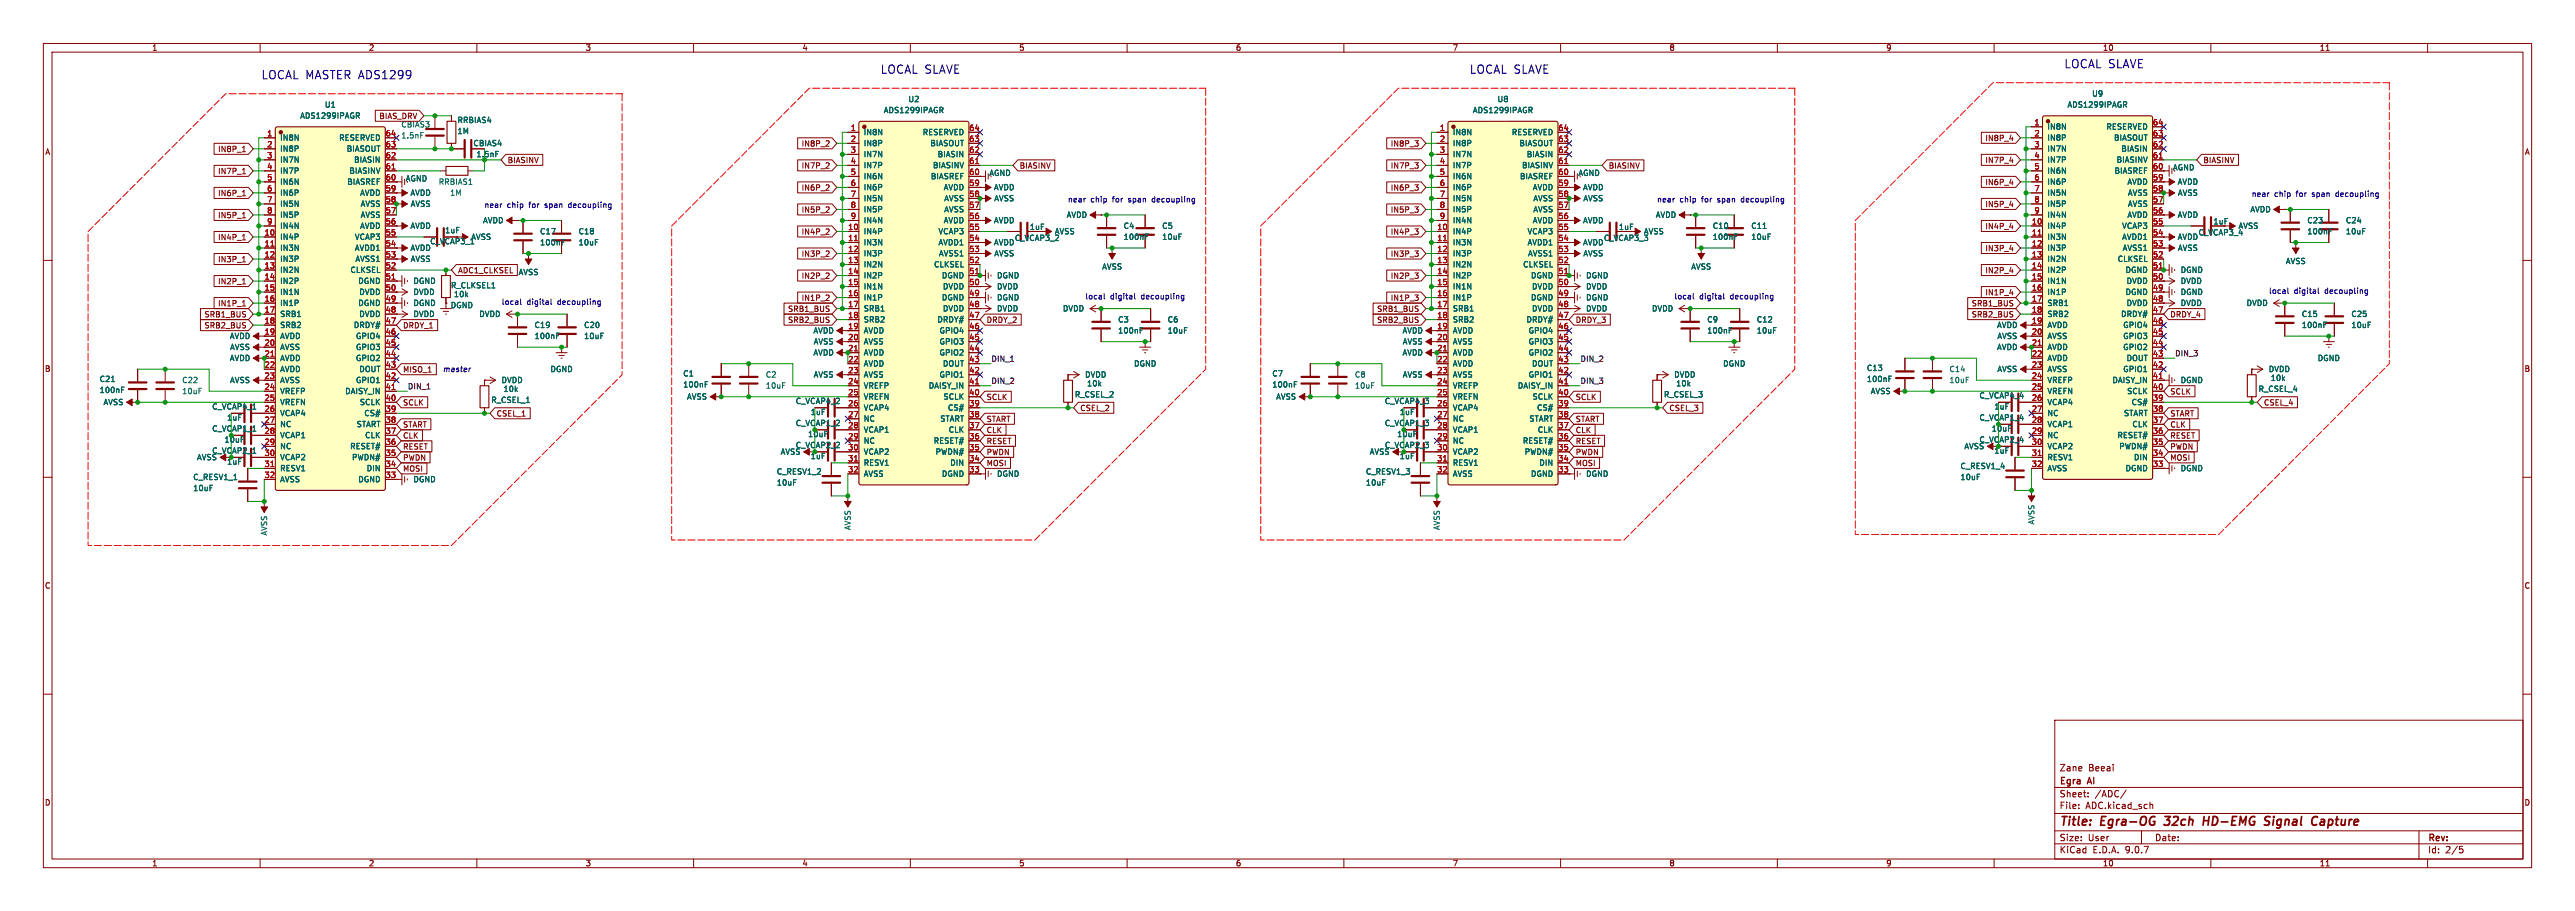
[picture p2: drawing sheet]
<svg xmlns="http://www.w3.org/2000/svg" width="594mm" height="210mm" viewBox="0 0 594 210" stroke-linecap="round" stroke-linejoin="round" font-family="sans-serif">
<defs><g id="words">
<g font-size="2.8" fill="#840000">
<text x="475" y="190.9">Title:</text>
<text x="484.7" y="190.9">Egra-OG</text>
<text x="500.2" y="190.9">32ch</text>
<text x="509.9" y="190.9">HD-EMG</text>
<text x="524.9" y="190.9">Signal</text>
<text x="536.5" y="190.9">Capture</text>
</g>
<g font-size="2.7" fill="#0000c2">
<text x="202.9" y="17.4">LOCAL SLAVE</text>
<text x="338.8" y="17.4">LOCAL SLAVE</text>
<text x="476" y="16.1">LOCAL SLAVE</text>
<text x="60.1" y="18.6">LOCAL MASTER ADS1299</text>
</g>
<g font-size="2.1" fill="#840000">
<text x="475" y="178">Zane</text>
<text x="481.7" y="178">Beeai</text>
<text x="475" y="184">Sheet:</text>
<text x="475" y="181.2">Egra</text>
<text x="481.7" y="181.2">AI</text>
<text x="483.2" y="184">/ADC/</text>
<text x="475" y="186.7">File:</text>
<text x="481.1" y="186.7">ADC.kicad_sch</text>
<text x="475" y="196.9">KiCad</text>
<text x="475" y="194.1">Size:</text>
<text x="481.7" y="194.1">User</text>
<text x="482.7" y="196.9">E.D.A.</text>
<text x="490.3" y="196.9">9.0.7</text>
<text x="497" y="194.1">Date:</text>
<text x="560" y="194.3">Rev:</text>
<text x="560" y="196.9">Id:</text>
<text x="564.1" y="196.9">2/5</text>
</g>
<g font-size="1.8" fill="#840000">
<text x="35" y="11.9">1</text>
<text x="85" y="11.9">2</text>
<text x="135" y="11.9">3</text>
<text x="185" y="11.9">4</text>
<text x="235" y="11.9">5</text>
<text x="285" y="11.9">6</text>
<text x="335" y="11.9">7</text>
<text x="385" y="11.9">8</text>
<text x="435" y="11.9">9</text>
<text x="485" y="11.9">10</text>
<text x="535" y="11.9">11</text>
<text x="87.4" y="27.6">BIAS_DRV</text>
<text x="10.3" y="35.9">A</text>
<text x="50.2" y="35.3">IN8P_1</text>
<text x="109.1" y="33.9">CBIAS4</text>
<text x="184.8" y="34">IN8P_2</text>
<text x="320.7" y="34">IN8P_3</text>
<text x="457.9" y="32.7">IN8P_4</text>
<text x="582.3" y="35.9">A</text>
<text x="50.2" y="40.3">IN7P_1</text>
<text x="117" y="37.8">BIASINV</text>
<text x="184.8" y="39.1">IN7P_2</text>
<text x="235.1" y="39.1">BIASINV</text>
<text x="320.7" y="39.1">IN7P_3</text>
<text x="371" y="39.1">BIASINV</text>
<text x="457.9" y="37.8">IN7P_4</text>
<text x="508.2" y="37.8">BIASINV</text>
<text x="50.2" y="45.4">IN6P_1</text>
<text x="184.8" y="44.2">IN6P_2</text>
<text x="320.7" y="44.2">IN6P_3</text>
<text x="457.9" y="48">IN5P_4</text>
<text x="457.9" y="42.9">IN6P_4</text>
<text x="50.2" y="50.5">IN5P_1</text>
<text x="184.8" y="49.2">IN5P_2</text>
<text x="237.4" y="53.2">1uF</text>
<text x="320.7" y="49.2">IN5P_3</text>
<text x="373.3" y="53.2">1uF</text>
<text x="457.9" y="53">IN4P_4</text>
<text x="510.5" y="51.9">1uF</text>
<text x="50.2" y="55.6">IN4P_1</text>
<text x="99.1" y="56.5">C_VCAP3_1</text>
<text x="184.8" y="59.4">IN3P_2</text>
<text x="184.8" y="54.3">IN4P_2</text>
<text x="320.7" y="59.4">IN3P_3</text>
<text x="320.7" y="54.3">IN4P_3</text>
<text x="457.9" y="58.1">IN3P_4</text>
<text x="50.2" y="65.7">IN2P_1</text>
<text x="50.2" y="60.7">IN3P_1</text>
<text x="105.6" y="63.2">ADC1_CLKSEL</text>
<text x="184.8" y="64.5">IN2P_2</text>
<text x="320.7" y="64.5">IN2P_3</text>
<text x="457.9" y="63.2">IN2P_4</text>
<text x="50.2" y="70.8">IN1P_1</text>
<text x="184.8" y="69.6">IN1P_2</text>
<text x="320.7" y="69.6">IN1P_3</text>
<text x="454.7" y="70.8">SRB1_BUS</text>
<text x="457.9" y="68.3">IN1P_4</text>
<text x="47.1" y="75.9">SRB2_BUS</text>
<text x="47.1" y="73.4">SRB1_BUS</text>
<text x="92.9" y="75.9">DRDY_1</text>
<text x="181.7" y="72.1">SRB1_BUS</text>
<text x="181.7" y="74.6">SRB2_BUS</text>
<text x="195.5" y="76">19</text>
<text x="227.5" y="74.6">DRDY_2</text>
<text x="317.6" y="74.6">SRB2_BUS</text>
<text x="317.6" y="72.1">SRB1_BUS</text>
<text x="363.4" y="74.6">DRDY_3</text>
<text x="454.7" y="73.4">SRB2_BUS</text>
<text x="468.6" y="74.7">19</text>
<text x="468.6" y="77.2">20</text>
<text x="500.5" y="73.4">DRDY_4</text>
<text x="468.6" y="79.8">21</text>
<text x="10.3" y="85.9">B</text>
<text x="92.9" y="86.1">MISO_1</text>
<text x="582.3" y="85.9">B</text>
<text x="48.8" y="94.6">C_VCAP4_1</text>
<text x="92.9" y="93.7">SCLK</text>
<text x="183.4" y="93.3">C_VCAP4_2</text>
<text x="227.5" y="92.4">SCLK</text>
<text x="249.1" y="95">CSEL_2</text>
<text x="319.3" y="93.3">C_VCAP4_3</text>
<text x="363.4" y="92.4">SCLK</text>
<text x="385" y="95">CSEL_3</text>
<text x="456.5" y="92.1">C_VCAP4_4</text>
<text x="500.5" y="91.1">SCLK</text>
<text x="522.1" y="93.7">CSEL_4</text>
<text x="92.9" y="101.3">CLK</text>
<text x="92.9" y="98.8">START</text>
<text x="114.5" y="96.2">CSEL_1</text>
<text x="186.3" y="101">10uF</text>
<text x="227.5" y="97.5">START</text>
<text x="227.5" y="100">CLK</text>
<text x="322.2" y="101">10uF</text>
<text x="363.4" y="100">CLK</text>
<text x="363.4" y="97.5">START</text>
<text x="459.3" y="99.7">10uF</text>
<text x="500.5" y="96.2">START</text>
<text x="500.5" y="98.8">CLK</text>
<text x="500.5" y="101.3">RESET</text>
<text x="48.8" y="104.8">C_VCAP2_1</text>
<text x="51.7" y="102.2">10uF</text>
<text x="52.3" y="107.3">1uF</text>
<text x="92.9" y="103.8">RESET</text>
<text x="92.9" y="106.4">PWDN</text>
<text x="183.4" y="103.5">C_VCAP2_2</text>
<text x="227.5" y="107.7">MOSI</text>
<text x="227.5" y="105.1">PWDN</text>
<text x="227.5" y="102.6">RESET</text>
<text x="319.3" y="103.5">C_VCAP2_3</text>
<text x="322.8" y="106">1uF</text>
<text x="363.4" y="102.6">RESET</text>
<text x="363.4" y="105.1">PWDN</text>
<text x="363.4" y="107.7">MOSI</text>
<text x="456.5" y="102.2">C_VCAP2_4</text>
<text x="459.9" y="104.8">1uF</text>
<text x="500.5" y="106.4">MOSI</text>
<text x="500.5" y="103.8">PWDN</text>
<text x="92.9" y="108.9">MOSI</text>
<text x="10.3" y="135.9">C</text>
<text x="582.3" y="135.9">C</text>
<text x="10.3" y="185.9">D</text>
<text x="582.3" y="185.9">D</text>
<text x="35" y="199.9">1</text>
<text x="85" y="199.9">2</text>
<text x="135" y="199.9">3</text>
<text x="185" y="199.9">4</text>
<text x="235" y="199.9">5</text>
<text x="285" y="199.9">6</text>
<text x="335" y="199.9">7</text>
<text x="385" y="199.9">8</text>
<text x="435" y="199.9">9</text>
<text x="485" y="199.9">10</text>
<text x="535" y="199.9">11</text>
</g>
<g font-size="1.8" fill="#006464">
<text x="209.4" y="23.7">U2</text>
<text x="345.3" y="23.7">U8</text>
<text x="482.5" y="22.5">U9</text>
<text x="69.1" y="27.6">ADS1299IPAGR</text>
<text x="74.8" y="25">U1</text>
<text x="92.5" y="29.6">CBIAS3</text>
<text x="105.4" y="28.6">RRBIAS4</text>
<text x="203.8" y="26.3">ADS1299IPAGR</text>
<text x="339.7" y="26.3">ADS1299IPAGR</text>
<text x="476.8" y="25">ADS1299IPAGR</text>
<text x="64.5" y="32.6">IN8N</text>
<text x="64.5" y="35.2">IN8P</text>
<text x="78.1" y="32.6">RESERVED</text>
<text x="79.9" y="35.2">BIASOUT</text>
<text x="92.5" y="32.1">1.5nF</text>
<text x="105.4" y="31.1">1M</text>
<text x="199.1" y="31.4">IN8N</text>
<text x="199.1" y="33.9">IN8P</text>
<text x="212.7" y="31.4">RESERVED</text>
<text x="214.5" y="33.9">BIASOUT</text>
<text x="335" y="31.4">IN8N</text>
<text x="335" y="33.9">IN8P</text>
<text x="348.6" y="31.4">RESERVED</text>
<text x="350.4" y="33.9">BIASOUT</text>
<text x="472.2" y="30.1">IN8N</text>
<text x="472.2" y="32.6">IN8P</text>
<text x="472.2" y="35.2">IN7N</text>
<text x="485.8" y="30.1">RESERVED</text>
<text x="487.5" y="32.6">BIASOUT</text>
<text x="489.2" y="35.2">BIASIN</text>
<text x="64.5" y="37.7">IN7N</text>
<text x="64.5" y="40.3">IN7P</text>
<text x="80.5" y="40.3">BIASINV</text>
<text x="81.6" y="37.7">BIASIN</text>
<text x="109.8" y="36.4">1.5nF</text>
<text x="199.1" y="36.4">IN7N</text>
<text x="199.1" y="39">IN7P</text>
<text x="199.1" y="41.5">IN6N</text>
<text x="214.6" y="41.5">BIASREF</text>
<text x="215.1" y="39">BIASINV</text>
<text x="216.2" y="36.4">BIASIN</text>
<text x="228.1" y="40.8">AGND</text>
<text x="335" y="36.4">IN7N</text>
<text x="335" y="39">IN7P</text>
<text x="335" y="41.5">IN6N</text>
<text x="350.5" y="41.5">BIASREF</text>
<text x="351" y="39">BIASINV</text>
<text x="352.1" y="36.4">BIASIN</text>
<text x="364" y="40.8">AGND</text>
<text x="472.2" y="37.7">IN7P</text>
<text x="472.2" y="40.3">IN6N</text>
<text x="487.7" y="40.3">BIASREF</text>
<text x="488.2" y="37.7">BIASINV</text>
<text x="501.2" y="39.5">AGND</text>
<text x="64.5" y="42.8">IN6N</text>
<text x="64.5" y="45.3">IN6P</text>
<text x="64.5" y="47.9">IN5N</text>
<text x="80" y="42.8">BIASREF</text>
<text x="83" y="45.3">AVDD</text>
<text x="83.1" y="47.9">AVSS</text>
<text x="93.5" y="42">AGND</text>
<text x="94.6" y="45.3">AVDD</text>
<text x="94.6" y="47.9">AVSS</text>
<text x="101.1" y="42.8">RRBIAS1</text>
<text x="103.7" y="45.3">1M</text>
<text x="199.1" y="44.1">IN6P</text>
<text x="199.1" y="46.6">IN5N</text>
<text x="217.6" y="44.1">AVDD</text>
<text x="217.7" y="46.6">AVSS</text>
<text x="229.2" y="44.1">AVDD</text>
<text x="229.2" y="46.6">AVSS</text>
<text x="335" y="44.1">IN6P</text>
<text x="335" y="46.6">IN5N</text>
<text x="353.5" y="44.1">AVDD</text>
<text x="353.6" y="46.6">AVSS</text>
<text x="365.1" y="44.1">AVDD</text>
<text x="365.1" y="46.6">AVSS</text>
<text x="472.2" y="42.8">IN6P</text>
<text x="472.2" y="45.3">IN5N</text>
<text x="472.2" y="47.9">IN5P</text>
<text x="490.6" y="42.8">AVDD</text>
<text x="490.8" y="45.3">AVSS</text>
<text x="490.8" y="47.9">AVSS</text>
<text x="502.2" y="42.8">AVDD</text>
<text x="502.3" y="45.3">AVSS</text>
<text x="64.5" y="50.4">IN5P</text>
<text x="64.5" y="53">IN4N</text>
<text x="83" y="53">AVDD</text>
<text x="83.1" y="50.4">AVSS</text>
<text x="94.6" y="53">AVDD</text>
<text x="102.6" y="54">1uF</text>
<text x="111.3" y="51.7">AVDD</text>
<text x="199.1" y="49.1">IN5P</text>
<text x="199.1" y="51.7">IN4N</text>
<text x="217.6" y="51.7">AVDD</text>
<text x="217.7" y="49.1">AVSS</text>
<text x="229.2" y="51.7">AVDD</text>
<text x="246" y="50.4">AVDD</text>
<text x="259.1" y="53">C4</text>
<text x="268" y="53">C5</text>
<text x="335" y="49.1">IN5P</text>
<text x="335" y="51.7">IN4N</text>
<text x="353.5" y="51.7">AVDD</text>
<text x="353.6" y="49.1">AVSS</text>
<text x="365.1" y="51.7">AVDD</text>
<text x="381.8" y="50.4">AVDD</text>
<text x="395" y="53">C10</text>
<text x="403.9" y="53">C11</text>
<text x="472.2" y="50.4">IN4N</text>
<text x="472.2" y="53">IN4P</text>
<text x="489.4" y="53">VCAP3</text>
<text x="490.6" y="50.4">AVDD</text>
<text x="502.2" y="50.4">AVDD</text>
<text x="516.3" y="53">AVSS</text>
<text x="519" y="49.1">AVDD</text>
<text x="532.1" y="51.7">C23</text>
<text x="541" y="51.7">C24</text>
<text x="64.5" y="55.5">IN4P</text>
<text x="64.5" y="58">IN3N</text>
<text x="81.8" y="55.5">VCAP3</text>
<text x="81.8" y="58">AVDD1</text>
<text x="94.6" y="58">AVDD</text>
<text x="108.6" y="55.5">AVSS</text>
<text x="124.5" y="56.8">100nF</text>
<text x="124.5" y="54.2">C17</text>
<text x="133.4" y="54.2">C18</text>
<text x="133.4" y="56.8">10uF</text>
<text x="199.1" y="54.2">IN4P</text>
<text x="199.1" y="56.8">IN3N</text>
<text x="199.1" y="59.3">IN3P</text>
<text x="216.4" y="54.2">VCAP3</text>
<text x="216.4" y="56.8">AVDD1</text>
<text x="216.5" y="59.3">AVSS1</text>
<text x="229.2" y="56.8">AVDD</text>
<text x="229.2" y="59.3">AVSS</text>
<text x="234" y="55.7">C_VCAP3_2</text>
<text x="243.2" y="54.2">AVSS</text>
<text x="259.1" y="55.5">100nF</text>
<text x="268" y="55.5">10uF</text>
<text x="335" y="54.2">IN4P</text>
<text x="335" y="56.8">IN3N</text>
<text x="335" y="59.3">IN3P</text>
<text x="352.3" y="54.2">VCAP3</text>
<text x="352.3" y="56.8">AVDD1</text>
<text x="352.4" y="59.3">AVSS1</text>
<text x="365.1" y="56.8">AVDD</text>
<text x="365.1" y="59.3">AVSS</text>
<text x="369.9" y="55.7">C_VCAP3_3</text>
<text x="379.1" y="54.2">AVSS</text>
<text x="395" y="55.5">100nF</text>
<text x="403.9" y="55.5">10uF</text>
<text x="472.2" y="55.5">IN3N</text>
<text x="472.2" y="58">IN3P</text>
<text x="489.4" y="55.5">AVDD1</text>
<text x="489.5" y="58">AVSS1</text>
<text x="502.2" y="55.5">AVDD</text>
<text x="502.3" y="58">AVSS</text>
<text x="507" y="54.5">C_VCAP3_4</text>
<text x="532.1" y="54.2">100nF</text>
<text x="541" y="54.2">10uF</text>
<text x="64.5" y="60.6">IN3P</text>
<text x="64.5" y="63.1">IN2N</text>
<text x="64.5" y="65.7">IN2P</text>
<text x="80.7" y="63.1">CLKSEL</text>
<text x="81.9" y="60.6">AVSS1</text>
<text x="82.5" y="65.7">DGND</text>
<text x="94.6" y="60.6">AVSS</text>
<text x="95.3" y="65.7">DGND</text>
<text x="119.5" y="63.6">AVSS</text>
<text x="199.1" y="61.8">IN2N</text>
<text x="199.1" y="64.4">IN2P</text>
<text x="215.3" y="61.8">CLKSEL</text>
<text x="217.2" y="64.4">DGND</text>
<text x="229.9" y="64.4">DGND</text>
<text x="254.1" y="62.3">AVSS</text>
<text x="335" y="61.8">IN2N</text>
<text x="335" y="64.4">IN2P</text>
<text x="351.2" y="61.8">CLKSEL</text>
<text x="353.1" y="64.4">DGND</text>
<text x="365.8" y="64.4">DGND</text>
<text x="390" y="62.3">AVSS</text>
<text x="472.2" y="60.6">IN2N</text>
<text x="472.2" y="63.1">IN2P</text>
<text x="472.2" y="65.7">IN1N</text>
<text x="488.4" y="60.6">CLKSEL</text>
<text x="490.2" y="63.1">DGND</text>
<text x="490.5" y="65.7">DVDD</text>
<text x="502.9" y="63.1">DGND</text>
<text x="502.9" y="65.7">DVDD</text>
<text x="527.2" y="61.1">AVSS</text>
<text x="64.5" y="68.2">IN1N</text>
<text x="64.5" y="70.7">IN1P</text>
<text x="82.5" y="70.7">DGND</text>
<text x="82.8" y="68.2">DVDD</text>
<text x="95.3" y="70.7">DGND</text>
<text x="95.3" y="68.2">DVDD</text>
<text x="103.9" y="71.2">DGND</text>
<text x="103.9" y="66.7">R_CLKSEL1</text>
<text x="104.6" y="68.7">10k</text>
<text x="199.1" y="66.9">IN1N</text>
<text x="199.1" y="69.5">IN1P</text>
<text x="217.2" y="69.5">DGND</text>
<text x="217.4" y="66.9">DVDD</text>
<text x="229.9" y="69.5">DGND</text>
<text x="229.9" y="66.9">DVDD</text>
<text x="335" y="66.9">IN1N</text>
<text x="335" y="69.5">IN1P</text>
<text x="353.1" y="69.5">DGND</text>
<text x="353.3" y="66.9">DVDD</text>
<text x="365.8" y="69.5">DGND</text>
<text x="365.8" y="66.9">DVDD</text>
<text x="472.2" y="68.2">IN1P</text>
<text x="472.2" y="70.7">SRB1</text>
<text x="490.2" y="68.2">DGND</text>
<text x="490.5" y="70.7">DVDD</text>
<text x="502.9" y="68.2">DGND</text>
<text x="502.9" y="70.7">DVDD</text>
<text x="518.1" y="70.7">DVDD</text>
<text x="64.5" y="73.3">SRB1</text>
<text x="64.5" y="75.8">SRB2</text>
<text x="81.5" y="75.8">DRDY#</text>
<text x="82.8" y="73.3">DVDD</text>
<text x="95.3" y="73.3">DVDD</text>
<text x="110.5" y="73.3">DVDD</text>
<text x="123.2" y="75.8">C19</text>
<text x="134.6" y="75.8">C20</text>
<text x="187.5" y="77.1">AVDD</text>
<text x="199.1" y="72">SRB1</text>
<text x="199.1" y="74.5">SRB2</text>
<text x="199.1" y="77.1">AVDD</text>
<text x="216.1" y="74.5">DRDY#</text>
<text x="216.6" y="77.1">GPIO4</text>
<text x="217.4" y="72">DVDD</text>
<text x="229.9" y="72">DVDD</text>
<text x="245.1" y="72">DVDD</text>
<text x="257.8" y="74.5">C3</text>
<text x="257.8" y="77.1">100nF</text>
<text x="269.2" y="74.5">C6</text>
<text x="269.2" y="77.1">10uF</text>
<text x="323.4" y="77.1">AVDD</text>
<text x="335" y="72">SRB1</text>
<text x="335" y="74.5">SRB2</text>
<text x="335" y="77.1">AVDD</text>
<text x="352" y="74.5">DRDY#</text>
<text x="352.5" y="77.1">GPIO4</text>
<text x="353.3" y="72">DVDD</text>
<text x="365.8" y="72">DVDD</text>
<text x="381" y="72">DVDD</text>
<text x="393.7" y="74.5">C9</text>
<text x="393.7" y="77.1">100nF</text>
<text x="405.1" y="74.5">C12</text>
<text x="405.1" y="77.1">10uF</text>
<text x="460.6" y="75.8">AVDD</text>
<text x="472.2" y="73.3">SRB2</text>
<text x="472.2" y="75.8">AVDD</text>
<text x="489.2" y="73.3">DRDY#</text>
<text x="489.7" y="75.8">GPIO4</text>
<text x="530.9" y="75.8">100nF</text>
<text x="530.9" y="73.3">C15</text>
<text x="542.3" y="73.3">C25</text>
<text x="542.3" y="75.8">10uF</text>
<text x="52.9" y="83.4">AVDD</text>
<text x="52.9" y="78.4">AVDD</text>
<text x="53" y="80.9">AVSS</text>
<text x="64.5" y="78.4">AVDD</text>
<text x="64.5" y="80.9">AVSS</text>
<text x="64.5" y="83.4">AVDD</text>
<text x="82" y="78.4">GPIO4</text>
<text x="82" y="80.9">GPIO3</text>
<text x="82" y="83.4">GPIO2</text>
<text x="123.2" y="78.4">100nF</text>
<text x="134.6" y="78.4">10uF</text>
<text x="187.5" y="82.2">AVDD</text>
<text x="187.6" y="79.6">AVSS</text>
<text x="199.1" y="79.6">AVSS</text>
<text x="199.1" y="82.2">AVDD</text>
<text x="216.6" y="79.6">GPIO3</text>
<text x="216.6" y="82.2">GPIO2</text>
<text x="323.4" y="82.2">AVDD</text>
<text x="323.5" y="79.6">AVSS</text>
<text x="335" y="79.6">AVSS</text>
<text x="335" y="82.2">AVDD</text>
<text x="352.5" y="79.6">GPIO3</text>
<text x="352.5" y="82.2">GPIO2</text>
<text x="460.6" y="80.9">AVDD</text>
<text x="460.6" y="78.4">AVSS</text>
<text x="472.2" y="78.4">AVSS</text>
<text x="472.2" y="80.9">AVDD</text>
<text x="472.2" y="83.4">AVDD</text>
<text x="489.7" y="78.4">GPIO3</text>
<text x="489.7" y="80.9">GPIO2</text>
<text x="490.5" y="83.4">DOUT</text>
<text x="534.5" y="83.4">DGND</text>
<text x="22.9" y="88.3">C21</text>
<text x="41.9" y="88.5">C22</text>
<text x="53" y="88.5">AVSS</text>
<text x="64.5" y="86">AVDD</text>
<text x="64.5" y="88.5">AVSS</text>
<text x="82" y="88.5">GPIO1</text>
<text x="82.8" y="86">DOUT</text>
<text x="115.6" y="88.5">DVDD</text>
<text x="126.9" y="86">DGND</text>
<text x="157.5" y="87">C1</text>
<text x="157.5" y="89.5">100nF</text>
<text x="176.5" y="87.2">C2</text>
<text x="176.5" y="89.8">10uF</text>
<text x="187.6" y="87.2">AVSS</text>
<text x="199.1" y="84.7">AVDD</text>
<text x="199.1" y="87.2">AVSS</text>
<text x="199.1" y="89.8">VREFP</text>
<text x="214.1" y="89.8">DAISY_IN</text>
<text x="216.6" y="87.2">GPIO1</text>
<text x="217.4" y="84.7">DOUT</text>
<text x="250.2" y="87.2">DVDD</text>
<text x="250.7" y="89.3">10k</text>
<text x="261.5" y="84.7">DGND</text>
<text x="293.4" y="87">C7</text>
<text x="293.4" y="89.5">100nF</text>
<text x="312.4" y="87.2">C8</text>
<text x="312.4" y="89.8">10uF</text>
<text x="323.5" y="87.2">AVSS</text>
<text x="335" y="84.7">AVDD</text>
<text x="335" y="87.2">AVSS</text>
<text x="335" y="89.8">VREFP</text>
<text x="350" y="89.8">DAISY_IN</text>
<text x="352.5" y="87.2">GPIO1</text>
<text x="353.3" y="84.7">DOUT</text>
<text x="386.1" y="87.2">DVDD</text>
<text x="386.5" y="89.3">10k</text>
<text x="397.4" y="84.7">DGND</text>
<text x="430.5" y="88.3">100nF</text>
<text x="430.5" y="85.7">C13</text>
<text x="449.6" y="86">C14</text>
<text x="449.6" y="88.5">10uF</text>
<text x="460.6" y="86">AVSS</text>
<text x="472.2" y="86">AVSS</text>
<text x="472.2" y="88.5">VREFP</text>
<text x="487.2" y="88.5">DAISY_IN</text>
<text x="489.7" y="86">GPIO1</text>
<text x="502.9" y="88.5">DGND</text>
<text x="523.2" y="86">DVDD</text>
<text x="523.7" y="88">10k</text>
<text x="22.9" y="90.8">100nF</text>
<text x="23.8" y="93.6">AVSS</text>
<text x="41.9" y="91.1">10uF</text>
<text x="64.5" y="91.1">VREFP</text>
<text x="64.5" y="93.6">VREFN</text>
<text x="79.5" y="91.1">DAISY_IN</text>
<text x="82.9" y="93.6">SCLK</text>
<text x="113.2" y="93.1">R_CSEL_1</text>
<text x="116" y="90.5">10k</text>
<text x="158.4" y="92.3">AVSS</text>
<text x="186.9" y="95.9">1uF</text>
<text x="199.1" y="92.3">VREFN</text>
<text x="199.1" y="94.9">VCAP4</text>
<text x="217.5" y="92.3">SCLK</text>
<text x="218.6" y="94.9">CS#</text>
<text x="247.8" y="91.8">R_CSEL_2</text>
<text x="294.3" y="92.3">AVSS</text>
<text x="322.8" y="95.9">1uF</text>
<text x="335" y="92.3">VREFN</text>
<text x="335" y="94.9">VCAP4</text>
<text x="353.4" y="92.3">SCLK</text>
<text x="354.4" y="94.9">CS#</text>
<text x="383.7" y="91.8">R_CSEL_3</text>
<text x="431.4" y="91.1">AVSS</text>
<text x="459.9" y="94.6">1uF</text>
<text x="472.2" y="91.1">VREFN</text>
<text x="472.2" y="93.6">VCAP4</text>
<text x="490.6" y="91.1">SCLK</text>
<text x="491.6" y="93.6">CS#</text>
<text x="520.9" y="90.5">R_CSEL_4</text>
<text x="48.8" y="99.7">C_VCAP1_1</text>
<text x="52.3" y="97.1">1uF</text>
<text x="64.5" y="96.1">VCAP4</text>
<text x="64.5" y="98.7">NC</text>
<text x="64.5" y="101.2">VCAP1</text>
<text x="82.2" y="98.7">START</text>
<text x="83.9" y="96.1">CS#</text>
<text x="84.1" y="101.2">CLK</text>
<text x="183.4" y="98.4">C_VCAP1_2</text>
<text x="199.1" y="97.4">NC</text>
<text x="199.1" y="99.9">VCAP1</text>
<text x="216.8" y="97.4">START</text>
<text x="218.7" y="99.9">CLK</text>
<text x="319.3" y="98.4">C_VCAP1_3</text>
<text x="335" y="97.4">NC</text>
<text x="335" y="99.9">VCAP1</text>
<text x="352.7" y="97.4">START</text>
<text x="354.6" y="99.9">CLK</text>
<text x="456.5" y="97.1">C_VCAP1_4</text>
<text x="472.2" y="96.1">NC</text>
<text x="472.2" y="98.7">VCAP1</text>
<text x="472.2" y="101.2">NC</text>
<text x="488.3" y="101.2">RESET#</text>
<text x="489.8" y="96.1">START</text>
<text x="491.8" y="98.7">CLK</text>
<text x="45.4" y="106.3">AVSS</text>
<text x="64.5" y="103.8">NC</text>
<text x="64.5" y="106.3">VCAP2</text>
<text x="80.7" y="103.8">RESET#</text>
<text x="81.1" y="106.3">PWDN#</text>
<text x="180" y="105">AVSS</text>
<text x="186.9" y="106">1uF</text>
<text x="199.1" y="102.5">NC</text>
<text x="199.1" y="105">VCAP2</text>
<text x="199.1" y="107.6">RESV1</text>
<text x="215.3" y="102.5">RESET#</text>
<text x="215.7" y="105">PWDN#</text>
<text x="219.1" y="107.6">DIN</text>
<text x="315.9" y="105">AVSS</text>
<text x="335" y="102.5">NC</text>
<text x="335" y="105">VCAP2</text>
<text x="335" y="107.6">RESV1</text>
<text x="351.2" y="102.5">RESET#</text>
<text x="351.6" y="105">PWDN#</text>
<text x="355" y="107.6">DIN</text>
<text x="453" y="103.8">AVSS</text>
<text x="472.2" y="103.8">VCAP2</text>
<text x="472.2" y="106.3">RESV1</text>
<text x="488.8" y="103.8">PWDN#</text>
<text x="492.1" y="106.3">DIN</text>
<text x="44.5" y="110.9">C_RESV1_1</text>
<text x="44.5" y="113.4">10uF</text>
<text x="64.5" y="108.8">RESV1</text>
<text x="64.5" y="111.4">AVSS</text>
<text x="82.5" y="111.4">DGND</text>
<text x="84.5" y="108.8">DIN</text>
<text x="95.3" y="111.4">DGND</text>
<text x="179.1" y="109.6">C_RESV1_2</text>
<text x="179.1" y="112.1">10uF</text>
<text x="199.1" y="110.1">AVSS</text>
<text x="217.2" y="110.1">DGND</text>
<text x="229.9" y="110.1">DGND</text>
<text x="315" y="109.6">C_RESV1_3</text>
<text x="315" y="112.1">10uF</text>
<text x="335" y="110.1">AVSS</text>
<text x="353.1" y="110.1">DGND</text>
<text x="365.8" y="110.1">DGND</text>
<text x="452.1" y="108.3">C_RESV1_4</text>
<text x="452.1" y="110.9">10uF</text>
<text x="472.2" y="108.8">AVSS</text>
<text x="490.2" y="108.8">DGND</text>
<text x="502.9" y="108.8">DGND</text>
<text x="61.8" y="123.6" transform="rotate(-90 61.8 123.6)">AVSS</text>
<text x="196.4" y="122.3" transform="rotate(-90 196.4 122.3)">AVSS</text>
<text x="332.3" y="122.3" transform="rotate(-90 332.3 122.3)">AVSS</text>
<text x="469.5" y="121" transform="rotate(-90 469.5 121)">AVSS</text>
</g>
<g font-size="1.8" fill="#a90000">
<text x="469.2" y="29">1</text>
<text x="496.5" y="29">64</text>
<text x="61.5" y="31.5">1</text>
<text x="61.5" y="34.1">2</text>
<text x="88.9" y="31.5">64</text>
<text x="88.9" y="34.1">63</text>
<text x="196.1" y="30.2">1</text>
<text x="196.1" y="32.8">2</text>
<text x="196.1" y="35.3">3</text>
<text x="223.5" y="30.2">64</text>
<text x="223.5" y="32.8">63</text>
<text x="223.5" y="35.3">62</text>
<text x="332" y="30.2">1</text>
<text x="332" y="32.8">2</text>
<text x="332" y="35.3">3</text>
<text x="359.4" y="30.2">64</text>
<text x="359.4" y="32.8">63</text>
<text x="359.4" y="35.3">62</text>
<text x="469.2" y="31.5">2</text>
<text x="469.2" y="34.1">3</text>
<text x="496.5" y="31.5">63</text>
<text x="496.5" y="34.1">62</text>
<text x="61.5" y="36.6">3</text>
<text x="61.5" y="39.1">4</text>
<text x="61.5" y="41.7">5</text>
<text x="88.9" y="36.6">62</text>
<text x="88.9" y="39.1">61</text>
<text x="88.9" y="41.7">60</text>
<text x="196.1" y="37.9">4</text>
<text x="196.1" y="40.4">5</text>
<text x="223.5" y="37.9">61</text>
<text x="223.5" y="40.4">60</text>
<text x="332" y="37.9">4</text>
<text x="332" y="40.4">5</text>
<text x="359.4" y="37.9">61</text>
<text x="359.4" y="40.4">60</text>
<text x="469.2" y="36.6">4</text>
<text x="469.2" y="39.1">5</text>
<text x="469.2" y="41.7">6</text>
<text x="496.5" y="36.6">61</text>
<text x="496.5" y="39.1">60</text>
<text x="496.5" y="41.7">59</text>
<text x="61.5" y="44.2">6</text>
<text x="61.5" y="46.8">7</text>
<text x="88.9" y="44.2">59</text>
<text x="88.9" y="46.8">58</text>
<text x="196.1" y="42.9">6</text>
<text x="196.1" y="45.5">7</text>
<text x="223.5" y="42.9">59</text>
<text x="223.5" y="45.5">58</text>
<text x="332" y="42.9">6</text>
<text x="332" y="45.5">7</text>
<text x="359.4" y="42.9">59</text>
<text x="359.4" y="45.5">58</text>
<text x="469.2" y="44.2">7</text>
<text x="469.2" y="46.8">8</text>
<text x="496.5" y="44.2">58</text>
<text x="496.5" y="46.8">57</text>
<text x="61.5" y="49.3">8</text>
<text x="61.5" y="51.8">9</text>
<text x="88.9" y="49.3">57</text>
<text x="88.9" y="51.8">56</text>
<text x="195.5" y="53.1">10</text>
<text x="196.1" y="48">8</text>
<text x="196.1" y="50.6">9</text>
<text x="223.5" y="48">57</text>
<text x="223.5" y="50.6">56</text>
<text x="223.5" y="53.1">55</text>
<text x="331.4" y="53.1">10</text>
<text x="332" y="48">8</text>
<text x="332" y="50.6">9</text>
<text x="359.4" y="48">57</text>
<text x="359.4" y="50.6">56</text>
<text x="359.4" y="53.1">55</text>
<text x="468.6" y="51.8">10</text>
<text x="469.2" y="49.3">9</text>
<text x="496.5" y="49.3">56</text>
<text x="496.5" y="51.8">55</text>
<text x="60.9" y="54.4">10</text>
<text x="60.9" y="56.9">11</text>
<text x="60.9" y="59.5">12</text>
<text x="88.9" y="54.4">55</text>
<text x="88.9" y="56.9">54</text>
<text x="88.9" y="59.5">53</text>
<text x="195.5" y="55.6">11</text>
<text x="195.5" y="58.2">12</text>
<text x="223.5" y="55.6">54</text>
<text x="223.5" y="58.2">53</text>
<text x="331.4" y="55.6">11</text>
<text x="331.4" y="58.2">12</text>
<text x="359.4" y="55.6">54</text>
<text x="359.4" y="58.2">53</text>
<text x="468.6" y="54.4">11</text>
<text x="468.6" y="56.9">12</text>
<text x="468.6" y="59.5">13</text>
<text x="496.5" y="54.4">54</text>
<text x="496.5" y="56.9">53</text>
<text x="496.5" y="59.5">52</text>
<text x="60.9" y="62">13</text>
<text x="60.9" y="64.5">14</text>
<text x="88.9" y="62">52</text>
<text x="88.9" y="64.5">51</text>
<text x="195.5" y="60.7">13</text>
<text x="195.5" y="63.3">14</text>
<text x="195.5" y="65.8">15</text>
<text x="223.5" y="60.7">52</text>
<text x="223.5" y="63.3">51</text>
<text x="223.5" y="65.8">50</text>
<text x="331.4" y="60.7">13</text>
<text x="331.4" y="63.3">14</text>
<text x="331.4" y="65.8">15</text>
<text x="359.4" y="60.7">52</text>
<text x="359.4" y="63.3">51</text>
<text x="359.4" y="65.8">50</text>
<text x="468.6" y="62">14</text>
<text x="468.6" y="64.5">15</text>
<text x="496.5" y="62">51</text>
<text x="496.5" y="64.5">50</text>
<text x="60.9" y="67.1">15</text>
<text x="60.9" y="69.6">16</text>
<text x="88.9" y="67.1">50</text>
<text x="88.9" y="69.6">49</text>
<text x="195.5" y="68.3">16</text>
<text x="195.5" y="70.9">17</text>
<text x="223.5" y="68.3">49</text>
<text x="223.5" y="70.9">48</text>
<text x="331.4" y="68.3">16</text>
<text x="331.4" y="70.9">17</text>
<text x="359.4" y="68.3">49</text>
<text x="359.4" y="70.9">48</text>
<text x="468.6" y="67.1">16</text>
<text x="468.6" y="69.6">17</text>
<text x="496.5" y="67.1">49</text>
<text x="496.5" y="69.6">48</text>
<text x="60.9" y="72.2">17</text>
<text x="60.9" y="74.7">18</text>
<text x="60.9" y="77.2">19</text>
<text x="88.9" y="72.2">48</text>
<text x="88.9" y="74.7">47</text>
<text x="88.9" y="77.2">46</text>
<text x="195.5" y="73.4">18</text>
<text x="223.5" y="73.4">47</text>
<text x="223.5" y="76">46</text>
<text x="331.4" y="73.4">18</text>
<text x="331.4" y="76">19</text>
<text x="359.4" y="73.4">47</text>
<text x="359.4" y="76">46</text>
<text x="468.6" y="72.2">18</text>
<text x="496.5" y="72.2">47</text>
<text x="496.5" y="74.7">46</text>
<text x="496.5" y="77.2">45</text>
<text x="60.9" y="79.8">20</text>
<text x="60.9" y="82.3">21</text>
<text x="88.9" y="79.8">45</text>
<text x="88.9" y="82.3">44</text>
<text x="195.5" y="78.5">20</text>
<text x="195.5" y="81">21</text>
<text x="195.5" y="83.6">22</text>
<text x="223.5" y="78.5">45</text>
<text x="223.5" y="81">44</text>
<text x="223.5" y="83.6">43</text>
<text x="331.4" y="78.5">20</text>
<text x="331.4" y="81">21</text>
<text x="331.4" y="83.6">22</text>
<text x="359.4" y="78.5">45</text>
<text x="359.4" y="81">44</text>
<text x="359.4" y="83.6">43</text>
<text x="468.6" y="82.3">22</text>
<text x="496.5" y="79.8">44</text>
<text x="496.5" y="82.3">43</text>
<text x="60.9" y="84.9">22</text>
<text x="60.9" y="87.4">23</text>
<text x="60.9" y="89.9">24</text>
<text x="88.9" y="84.9">43</text>
<text x="88.9" y="87.4">42</text>
<text x="88.9" y="89.9">41</text>
<text x="195.5" y="86.1">23</text>
<text x="195.5" y="88.7">24</text>
<text x="223.5" y="86.1">42</text>
<text x="223.5" y="88.7">41</text>
<text x="331.4" y="86.1">23</text>
<text x="331.4" y="88.7">24</text>
<text x="359.4" y="86.1">42</text>
<text x="359.4" y="88.7">41</text>
<text x="468.6" y="84.9">23</text>
<text x="468.6" y="87.4">24</text>
<text x="468.6" y="89.9">25</text>
<text x="496.5" y="84.9">42</text>
<text x="496.5" y="87.4">41</text>
<text x="496.5" y="89.9">40</text>
<text x="60.9" y="92.5">25</text>
<text x="60.9" y="95">26</text>
<text x="88.9" y="92.5">40</text>
<text x="88.9" y="95">39</text>
<text x="195.5" y="91.2">25</text>
<text x="195.5" y="93.7">26</text>
<text x="223.5" y="91.2">40</text>
<text x="223.5" y="93.7">39</text>
<text x="331.4" y="91.2">25</text>
<text x="331.4" y="93.7">26</text>
<text x="359.4" y="91.2">40</text>
<text x="359.4" y="93.7">39</text>
<text x="468.6" y="92.5">26</text>
<text x="468.6" y="95">27</text>
<text x="496.5" y="92.5">39</text>
<text x="496.5" y="95">38</text>
<text x="60.9" y="97.6">27</text>
<text x="60.9" y="100.1">28</text>
<text x="88.9" y="97.6">38</text>
<text x="88.9" y="100.1">37</text>
<text x="195.5" y="96.3">27</text>
<text x="195.5" y="98.8">28</text>
<text x="195.5" y="101.4">29</text>
<text x="223.5" y="96.3">38</text>
<text x="223.5" y="98.8">37</text>
<text x="223.5" y="101.4">36</text>
<text x="331.4" y="96.3">27</text>
<text x="331.4" y="98.8">28</text>
<text x="331.4" y="101.4">29</text>
<text x="359.4" y="96.3">38</text>
<text x="359.4" y="98.8">37</text>
<text x="359.4" y="101.4">36</text>
<text x="468.6" y="97.6">28</text>
<text x="468.6" y="100.1">29</text>
<text x="496.5" y="97.6">37</text>
<text x="496.5" y="100.1">36</text>
<text x="60.9" y="102.6">29</text>
<text x="60.9" y="105.2">30</text>
<text x="60.9" y="107.7">31</text>
<text x="88.9" y="102.6">36</text>
<text x="88.9" y="105.2">35</text>
<text x="88.9" y="107.7">34</text>
<text x="195.5" y="103.9">30</text>
<text x="195.5" y="106.4">31</text>
<text x="223.5" y="103.9">35</text>
<text x="223.5" y="106.4">34</text>
<text x="331.4" y="103.9">30</text>
<text x="331.4" y="106.4">31</text>
<text x="359.4" y="103.9">35</text>
<text x="359.4" y="106.4">34</text>
<text x="468.6" y="102.6">30</text>
<text x="468.6" y="105.2">31</text>
<text x="468.6" y="107.7">32</text>
<text x="496.5" y="102.6">35</text>
<text x="496.5" y="105.2">34</text>
<text x="496.5" y="107.7">33</text>
<text x="60.9" y="110.3">32</text>
<text x="88.9" y="110.3">33</text>
<text x="195.5" y="109">32</text>
<text x="223.5" y="109">33</text>
<text x="331.4" y="109">32</text>
<text x="359.4" y="109">33</text>
</g>
<g font-size="1.8" fill="#0000c2">
<text x="246.3" y="46.9">near</text>
<text x="251.6" y="46.9">chip</text>
<text x="256.8" y="46.9">for</text>
<text x="260.6" y="46.9">span</text>
<text x="266.2" y="46.9">decoupling</text>
<text x="382.1" y="46.9">near</text>
<text x="387.5" y="46.9">chip</text>
<text x="392.7" y="46.9">for</text>
<text x="396.5" y="46.9">span</text>
<text x="402.1" y="46.9">decoupling</text>
<text x="519.3" y="45.6">near</text>
<text x="524.6" y="45.6">chip</text>
<text x="529.8" y="45.6">for</text>
<text x="533.6" y="45.6">span</text>
<text x="539.3" y="45.6">decoupling</text>
<text x="111.6" y="48.1">near</text>
<text x="117" y="48.1">chip</text>
<text x="122.1" y="48.1">for</text>
<text x="126" y="48.1">span</text>
<text x="131.6" y="48.1">decoupling</text>
<text x="115.6" y="70.5">local</text>
<text x="121.5" y="70.5">digital</text>
<text x="128.7" y="70.5">decoupling</text>
<text x="250.3" y="69.2">local</text>
<text x="256.1" y="69.2">digital</text>
<text x="263.4" y="69.2">decoupling</text>
<text x="386.1" y="69.2">local</text>
<text x="392" y="69.2">digital</text>
<text x="399.2" y="69.2">decoupling</text>
<text x="523.3" y="67.9">local</text>
<text x="529.2" y="67.9">digital</text>
<text x="536.4" y="67.9">decoupling</text>
<text x="102.1" y="86">master</text>
</g>
<g font-size="1.8" fill="#0f0f0f">
<text x="228.6" y="83.5">DIN_1</text>
<text x="364.5" y="83.5">DIN_2</text>
<text x="501.6" y="82.2">DIN_3</text>
<text x="94" y="89.8">DIN_1</text>
<text x="228.6" y="88.6">DIN_2</text>
<text x="364.5" y="88.6">DIN_3</text>
</g>
</g></defs>
<g fill="none" stroke="#840000" stroke-width=".23">
<path d="M10 10h574v190h-574zM12 12h570v186h-570zM60 10v2M110 10v2M160 10v2M210 10v2M260 10v2M310 10v2M360 10v2M410 10v2M460 10v2M510 10v2"/>
<path d="M536.6 11.6h.7M560 10v2M499.1 39.4h.1M499.1 39.4h1.3M500.4 38.1v2.6M256.5 57.2h.1M256.5 57.2v2.5M499.1 57.2h.1M499.1 54.6h.1M499.1 41.9h.1M499.1 44.5h.1M499.1 57.2h2.5"/>
<path d="M499.1 54.6h2.5M499.1 41.9h2.5M499.1 44.5h2.5M10 60h2M582 60h2M10 110h2M582 110h2M10 160h2M474 166h108v32h-108zM582 160h2M60 198v2M110 198v2"/>
<path d="M160 198v2M210 198v2M260 198v2M310 198v2M360 198v2M410 198v2M460 198v2M474 194.5h108M474 191.5h108M474 187.5h108M474 181.5h108M479.5 186.3v.1"/>
<path d="M479.5 185.5v.1M481.7 183.6v.1M481.7 182.8v.1M490.5 182.1l-1.3 2M494 191.5v3M496 185.5h.5l.1 .9M510 198v2M536.6 199.6h.7M558 191.5v6.5M560 198v2M567.4 195.1h.7M567.5 195.7h.4l.3 .3-.2 .5-.5 .1"/>
</g>
<path d="M499.2 190l.2 .2M499.4 188.2h1.2M508.3 189.2h1.2M508.5 188.2l-.3 2M523.7 188.3a.85 .85 0 0 0-1.1 .1l-.1 .6 .9 .5v.5a.85 .85 0 0 1-1.1 .1M534.3 188.2l.3 .2M536 188.9l-.6 .1M536 189.5h-.5a.4 .4 0 0 0-.3 .3 .4 .4 0 0 0 .2 .4h.5" fill="none" stroke="#840000" stroke-width=".4"/>
<g fill="#840000" stroke="#840000" stroke-width=".23">
<path d="M500.4 56.4l1.2 .8-1.2 .7z"/>
<path d="M500.4 53.9l1.2 .7-1.2 .8z"/>
<path d="M255.8 58.4h1.5l-.8 1.3z"/>
<path d="M500.4 41.2l1.2 .7-1.2 .8z"/>
<path d="M500.4 43.7l1.2 .8-1.2 .7z"/>
</g>
<path d="M471.3 26.8l.3-.1h24.5l.5 .4v82.9l-.4 .5h-24.5l-.5-.4v-82.9z" fill="#ffffc2"/>
<circle cx="472.4" cy="28" r=".38" fill="#840000" stroke="#840000" stroke-width=".25"/>
<path d="M471.3 26.8l.3-.1h24.5l.5 .4v82.9l-.4 .5h-24.5l-.5-.4v-82.9z" fill="none" stroke="#840000" stroke-width=".25"/>
<g fill="none" stroke="#840000" stroke-width=".23">
<path d="M468.6 29.2h2.6M468.6 31.8h2.6M468.6 34.3h2.6M468.6 36.8h2.6M468.6 39.4h2.6M496.6 29.2h2.5M496.6 31.8h2.5M496.6 34.3h2.5M496.6 36.8h2.5M496.6 39.4h2.5M468.6 41.9h2.6M468.6 44.5h2.6"/>
<path d="M468.6 47h2.6M468.6 49.5h2.6M468.6 52.1h2.6M468.6 54.6h2.6M468.6 57.2h2.6M468.6 59.7h2.6M496.6 41.9h2.5M496.6 44.5h2.5M496.6 47h2.5M496.6 49.5h2.5M496.6 52.1h2.5M496.6 54.6h2.5"/>
<path d="M496.6 57.2h2.5M496.6 59.7h2.5M193 78.8h2.6M226.1 66.1h.1M226.1 63.5h.1M226.1 66.1h2.5M226.1 63.5h1.2M227.3 65.3l1.3 .8M227.3 62.2v2.6M228 62.9v1.3M228.6 66.1l-1.3 .7M228.6 63.4v.2"/>
<path d="M251.5 71.1l1.2 .8M251.5 71.1h2.5M252.7 70.4l-1.2 .7M254 71.1h.1M254 71.1v2.8M254 76v2.8M466.1 74.9h5.1M466.1 77.5h5.1M468.6 62.2h2.6M468.6 64.8h2.6M468.6 67.3h2.6M468.6 69.9h2.6"/>
<path d="M468.6 72.4h2.6M496.6 62.2h2.5M496.6 64.8h2.5M496.6 67.3h2.5M496.6 69.9h2.5M496.6 72.4h2.5M496.6 74.9h2.5M496.6 77.5h2.5M163.8 91.5h2.6M166.4 91.5h.1M166.4 83.8v2.8M166.4 88.7v2.8"/>
<path d="M172.7 83.8v2.8M172.7 88.7v2.8M192.8 94h2.8M193 81.3h2.6M193 86.4h2.6M436.9 90.2h2.5M439.4 90.2h.1M439.4 82.6v2.8M439.4 87.4v2.8M445.8 82.6v2.8M445.8 87.4v2.8M466.1 80h5.1"/>
<path d="M468.6 82.6h2.6M468.6 85.1h2.6M468.6 87.6h2.6M468.6 90.2h2.6M468.6 92.7h2.6M468.6 95.3h2.6M468.6 97.8h2.6M496.6 80h2.5M496.6 82.6h2.5M496.6 85.1h2.5M496.6 87.6h2.5M496.6 90.2h2.5"/>
<path d="M496.6 92.7h2.5M496.6 95.3h2.5M496.6 97.8h2.5M464.8 105.4v2.8M464.8 110.3v2.7M468.6 113h.1M468.6 100.3h2.6M468.6 102.9h2.6M468.6 105.4h2.6M468.6 108h2.6M468.6 113v2.6M496.6 100.3h2.5"/>
<path d="M496.6 102.9h2.5M496.6 105.4h2.5M496.6 108h3.8M499.1 108h.1M500.4 106.7v2.5M501 107.3v1.3M501.6 107.8v.3"/>
</g>
<path d="M498.1 36.4h.7M470.1 54.2h.8M470.1 79.6h.8M498.1 61.8h.7M498.1 87.2h.7M470.1 105h.8" fill="none" stroke="#a90000" stroke-width=".23"/>
<path d="M490.2 24.1l.4 .6M490.3 23.5l.3 .2-.3 .4M263 76.1h.4M263 75.5h.6M162.7 88.6h.4M162.7 88h.6M435.7 87.3h.4M435.7 86.7h.6" fill="none" stroke="#006464" stroke-width=".23"/>
<g fill="none" stroke="#840000" stroke-width=".51">
<path d="M252 74.2h4M252 75.7h4M164.3 86.9h4.1M164.3 88.4h4.1M170.7 86.9h4.1M170.7 88.4h4.1M191 92v4M192.5 92v4M437.4 85.6h4.1M437.4 87.1h4.1M443.7 85.6h4.1M443.7 87.1h4.1"/>
<path d="M462.8 110h4.1M462.8 108.5h4.1"/>
</g>
<g fill="#840000" stroke="#840000" stroke-width=".23">
<path d="M436.9 90.2l1.2-.8v1.6z"/>
<path d="M458.5 102.9l1.2-.8v1.6z"/>
<path d="M467.9 114.3h1.5l-.8 1.3z"/>
<path d="M466.1 74.9l1.3-.7v1.5z"/>
<path d="M466.1 77.5l1.3-.8v1.6z"/>
<path d="M466.1 80l1.3-.7v1.5z"/>
<path d="M193 81.3l1.3-.8v1.6z"/>
<path d="M163.8 91.5l1.3-.8v1.5z"/>
<path d="M193 86.4l1.3-.8v1.5z"/>
<path d="M193 78.8l1.3-.8v1.5z"/>
</g>
<path d="M198.3 28.1l.2-.1h24.5l.5 .4v82.9l-.4 .5h-24.5l-.5-.4v-82.9z" fill="#ffffc2"/>
<circle cx="199.4" cy="29.2" r=".38" fill="#840000" stroke="#840000" stroke-width=".25"/>
<path d="M198.3 28.1l.2-.1h24.5l.5 .4v82.9l-.4 .5h-24.5l-.5-.4v-82.9zM381.3 87.6h2v5.1h-2z" fill="none" stroke="#840000" stroke-width=".25"/>
<g fill="none" stroke="#840000" stroke-width=".23">
<path d="M195.6 30.5h2.5M195.6 33h2.5M195.6 35.6h2.5M195.6 38.1h2.5M223.5 30.5h2.6M223.5 33h2.6M223.5 35.6h2.6M223.5 38.1h2.6M227.3 39.4v2.5M363.2 39.4v2.5M195.6 40.7h2.5M195.6 43.2h2.5"/>
<path d="M195.6 45.7h2.5M195.6 48.3h2.5M195.6 50.8h2.5M195.6 53.4h2.5M195.6 55.9h2.5M195.6 58.4h2.5M223.5 40.7h3.8M223.5 43.2h5.1M223.5 45.7h5.1M223.5 48.3h2.6M223.5 50.8h2.6M223.5 53.4h2.6"/>
<path d="M223.5 55.9h2.6M223.5 58.4h2.6M226.1 40.7h.1M226.1 43.2h.1M226.1 45.7h.1M361.9 40.7h.1M361.9 43.2h.1M361.9 45.7h.1M361.9 50.8h.1M361.9 58.4h.1M361.9 40.7h1.3M361.9 43.2h2.6"/>
<path d="M361.9 45.7h2.6M361.9 50.8h2.6M361.9 58.4h2.6M524.5 48.3h2.5M527 48.3h.1M528.3 48.3v2.8M528.3 53.1v2.8M529.6 55.9h.1M529.6 55.9v2.5M537.2 48.3v2.8M537.2 53.1v2.8M58.4 77.5h2.6"/>
<path d="M193 76.2h5.1M195.6 61h2.5M195.6 63.5h2.5M195.6 66.1h2.5M195.6 68.6h2.5M195.6 71.1h2.5M195.6 73.7h2.5M195.6 78.8h2.5M223.5 61h2.6M223.5 63.5h2.6M223.5 66.1h2.6M223.5 68.6h2.6"/>
<path d="M223.5 71.1h2.6M223.5 73.7h2.6M223.5 76.2h2.6M223.5 78.8h2.6M264.2 78.8h.1M264.2 78.8v1.2M328.9 76.2h2.6M328.9 78.8h2.6M361.9 66.1h.1M361.9 66.1h2.6M363.2 65.3l1.3 .8M364.5 66.1l-1.3 .7"/>
<path d="M527 69.9v2.8M527 74.7v2.8M538.5 69.9v2.8M538.5 74.7v2.8M58.4 80h2.6M58.4 82.6h2.6M58.4 87.6h2.6M192.8 99.1h5.3M195.6 81.3h2.5M195.6 83.8h2.5M195.6 86.4h2.5M195.6 88.9h2.5"/>
<path d="M195.6 91.5h2.5M195.6 94h2.5M195.6 96.5h2.5M223.5 81.3h2.6M223.5 83.8h2.6M223.5 86.4h2.6M223.5 88.9h2.6M223.5 91.5h2.6M223.5 94h2.6M223.5 96.5h2.6M223.5 99.1h2.6M262.9 80h2.5"/>
<path d="M263.5 80.7h1.3M264 81.3h.3M299.7 91.5h2.6M302.3 91.5h.1M302.3 83.8v2.8M302.3 88.7v2.8M308.6 83.8v2.8M308.6 88.7v2.8M328.7 94h2.8M328.7 99.1h2.8M328.9 81.3h2.6M328.9 86.4h2.6"/>
<path d="M382.3 86.4h.1M382.3 86.4h2.5M382.3 86.4v1.2M382.3 92.7v1.3M383.5 85.6l1.3 .8M384.8 86.4l-1.3 .7M191.8 106.7v2.8M191.8 111.5v2.8M192.8 104.2h5.3M195.6 114.3h.1M195.6 101.6h2.5M195.6 106.7h2.5"/>
<path d="M195.6 109.2h2.5M195.6 114.3v2.6M223.5 101.6h2.6M223.5 104.2h2.6M223.5 106.7h2.6M223.5 109.2h2.6M327.7 106.7v2.8M327.7 111.5v2.8M328.7 104.2h2.8M331.5 114.3h.1M331.5 114.3v2.6M361.9 109.2h.1"/>
<path d="M361.9 109.2h1.3M363.2 108v2.5M363.9 108.6v1.3M364.5 109.1v.3"/>
</g>
<path d="M225 37.7h.8M197.1 55.5h.7M225 63.1h.8M197.1 80.9h.7M225 88.5h.8M197.1 106.3h.7" fill="none" stroke="#a90000" stroke-width=".23"/>
<path d="M217.1 25.4l.4 .6M217.3 24.7l.2 .3-.2 .4M537.3 53.3h.4M537.3 52.7h.6M536.1 74.9h.4M536.1 74.3h.6M298.6 88.6h.4M298.6 88h.6" fill="none" stroke="#006464" stroke-width=".23"/>
<g fill="#840000" stroke="#840000" stroke-width=".23">
<path d="M193 76.2l1.3-.7v1.5z"/>
<path d="M227.3 42.4l1.3 .8-1.3 .8z"/>
<path d="M227.3 45l1.3 .7-1.3 .8z"/>
<path d="M185.4 104.2l1.3-.8v1.5z"/>
<path d="M194.8 115.6h1.5l-.7 1.3z"/>
<path d="M363.2 42.4l1.3 .8-1.3 .8z"/>
<path d="M363.2 45l1.3 .7-1.3 .8z"/>
<path d="M363.2 50.1l1.3 .7-1.3 .8z"/>
<path d="M363.2 57.7l1.3 .7-1.3 .8z"/>
<path d="M328.9 76.2l1.3-.7v1.5z"/>
<path d="M328.9 78.8l1.3-.8v1.5z"/>
<path d="M328.9 81.3l1.3-.8v1.6z"/>
<path d="M328.9 86.4l1.3-.8v1.5z"/>
<path d="M58.4 80l1.3-.7v1.5z"/>
<path d="M58.4 82.6l1.3-.8v1.5z"/>
<path d="M58.4 77.5l1.3-.8v1.6z"/>
<path d="M58.4 87.6l1.3-.7v1.5z"/>
<path d="M330.7 115.6h1.5l-.7 1.3z"/>
<path d="M524.5 48.3l1.3-.8v1.5z"/>
<path d="M299.7 91.5l1.3-.8v1.5z"/>
<path d="M321.3 104.2l1.3-.8v1.5z"/>
<path d="M528.8 57.2h1.6l-.8 1.2z"/>
</g>
<g fill="none" stroke="#840000" stroke-width=".51">
<path d="M526.3 51.3h4.1M526.3 52.9h4.1M535.2 51.3h4M535.2 52.9h4M525 72.9h4.1M525 74.4h4.1M536.4 72.9h4.1M536.4 74.4h4.1M191 97v4.1M192.5 97v4.1M300.2 86.9h4.1M300.2 88.4h4.1"/>
<path d="M306.6 86.9h4M306.6 88.4h4M326.9 92v4M326.9 97v4.1M328.4 92v4M328.4 97v4.1M189.7 111.3h4.1M189.7 109.7h4.1M191 102.1v4.1M192.5 102.1v4.1M325.6 111.3h4.1M325.6 109.7h4.1"/>
<path d="M326.9 102.1v4.1M328.4 102.1v4.1"/>
</g>
<path d="M334.2 28.1l.2-.1h24.5l.5 .4v82.9l-.4 .5h-24.5l-.5-.4v-82.9z" fill="#ffffc2"/>
<circle cx="335.3" cy="29.2" r=".38" fill="#840000" stroke="#840000" stroke-width=".25"/>
<path d="M334.2 28.1l.2-.1h24.5l.5 .4v82.9l-.4 .5h-24.5l-.5-.4v-82.9zM110.7 88.9h2.1v5.1h-2.1z" fill="none" stroke="#840000" stroke-width=".25"/>
<g fill="none" stroke="#840000" stroke-width=".23">
<path d="M331.5 30.5h2.5M331.5 33h2.5M331.5 35.6h2.5M331.5 38.1h2.5M359.4 30.5h2.5M359.4 33h2.5M359.4 35.6h2.5M359.4 38.1h2.5M331.5 40.7h2.5M331.5 43.2h2.5M331.5 45.7h2.5M331.5 48.3h2.5"/>
<path d="M331.5 50.8h2.5M331.5 53.4h2.5M331.5 55.9h2.5M331.5 58.4h2.5M359.4 40.7h2.5M359.4 43.2h2.5M359.4 45.7h2.5M359.4 48.3h2.5M359.4 50.8h2.5M359.4 53.4h2.5M359.4 55.9h2.5M359.4 58.4h2.5"/>
<path d="M368.3 53.4h2.8M375.9 53.4h2.6M387.3 49.5h2.6M389.9 49.5h.1M391.2 49.5v2.8M391.2 54.4v2.8M392.4 57.2h.1M392.4 57.2v2.5M400 49.5v2.8M400 54.4v2.8M505.5 52.1h2.8M513.1 52.1h2.5"/>
<path d="M91.4 69.9h.1M91.4 69.9h1.3M92.7 68.6v2.5M93.3 69.2v1.3M94 69.7v.3M101.6 71.1h2.5M102.2 71.8h1.3M102.7 72.4h.3M102.9 69.9h.1M102.9 69.9v1.2M116.8 72.4h2.6M116.8 72.4l1.3 .8"/>
<path d="M118.1 71.6l-1.3 .8M119.4 72.4h.1M119.4 72.4v2.8M119.4 77.2v2.8M130.8 72.4v2.8M130.8 77.2v2.8M331.5 61h2.5M331.5 63.5h2.5M331.5 66.1h2.5M331.5 68.6h2.5M331.5 71.1h2.5M331.5 73.7h2.5"/>
<path d="M331.5 76.2h2.5M331.5 78.8h2.5M359.4 61h2.5M359.4 63.5h3.8M359.4 66.1h2.5M359.4 68.6h3.8M359.4 71.1h5.1M359.4 73.7h2.5M359.4 76.2h2.5M359.4 78.8h2.5M361.9 63.5h.1M361.9 71.1h.1"/>
<path d="M361.9 68.6h.1M363.2 62.2v2.6M363.2 67.3v2.6M363.2 70.4l1.3 .7M363.9 62.9v1.3M363.9 68v1.2M364.5 63.4v.2M364.5 68.5v.2M364.5 71.1l-1.3 .8M387.3 71.1h2.6M387.3 71.1l1.3 .8M388.6 70.4l-1.3 .7"/>
<path d="M389.9 71.1h.1M389.9 71.1v2.8M389.9 76v2.8M400 78.8h.1M400 78.8v1.2M401.3 71.1v2.8M401.3 76v2.8M31.7 85.1v2.8M31.7 89.9v2.8M111.8 87.6h.1M111.8 87.6v1.3M111.8 94v1.3"/>
<path d="M111.8 87.6h2.5M113 86.9l1.3 .7M114.3 87.6l-1.3 .8M128.3 81.3h2.5M128.9 81.9h1.3M129.4 82.6h.3M129.5 80h.1M129.5 80v1.3M331.5 81.3h2.5M331.5 83.8h2.5M331.5 86.4h2.5M331.5 88.9h2.5"/>
<path d="M331.5 91.5h2.5M331.5 94h2.5M331.5 96.5h2.5M331.5 99.1h2.5M359.4 81.3h2.5M359.4 83.8h2.5M359.4 86.4h2.5M359.4 88.9h2.5M359.4 91.5h2.5M359.4 94h2.5M359.4 96.5h2.5M359.4 99.1h2.5"/>
<path d="M398.8 80h2.5M399.4 80.7h1.3M399.9 81.3h.3M57.1 108v2.8M57.1 112.8v2.8M58.2 105.4h2.8M61 115.6h.1M61 115.6v2.5M331.5 101.6h2.5M331.5 104.2h2.5M331.5 106.7h2.5M331.5 109.2h2.5"/>
<path d="M359.4 101.6h2.5M359.4 104.2h2.5M359.4 106.7h2.5M359.4 109.2h2.5"/>
</g>
<path d="M360.9 37.7h.7M333 55.5h.7M360.9 63.1h.7M333 80.9h.7M360.9 88.5h.7M333 106.3h.7" fill="none" stroke="#a90000" stroke-width=".23"/>
<path d="M353 25.4l.4 .6M353.2 24.7l.2 .3-.2 .4M400.2 54.5h.4M400.2 53.9h.6M406.7 52.7h.7M128.4 77.4h.4M128.4 76.8h.6M398.9 76.1h.4M398.9 75.5h.6M25.7 88h.7M28.1 89.8h.4M28.1 89.2h.6" fill="none" stroke="#006464" stroke-width=".23"/>
<g fill="none" stroke="#840000" stroke-width=".51">
<path d="M371.3 51.3v4.1M372.9 51.3v4.1M389.1 52.6h4.1M389.1 54.1h4.1M398 52.6h4.1M398 54.1h4.1M508.5 50.1v4M510 50.1v4M117.3 75.5h4.1M117.3 77h4.1M128.8 75.5h4M128.8 77h4"/>
<path d="M387.9 74.2h4M387.9 75.7h4M399.3 74.2h4.1M399.3 75.7h4.1M29.7 88.2h4.1M29.7 89.7h4.1M55.1 112.5h4.1M55.1 111h4.1M56.4 103.4v4.1M57.9 103.4v4.1"/>
</g>
<g fill="#840000" stroke="#840000" stroke-width=".23">
<path d="M514.3 51.3l1.3 .8-1.3 .8z"/>
<path d="M60.2 116.9h1.5l-.7 1.2z"/>
<path d="M50.8 105.4l1.3-.7v1.5z"/>
<path d="M377.2 52.6l1.3 .8-1.3 .7z"/>
<path d="M387.3 49.5l1.3-.7v1.5z"/>
<path d="M391.7 58.4h1.5l-.8 1.3z"/>
</g>
<path d="M63.6 29.4l.3-.2h24.5l.5 .4v82.9l-.4 .5h-24.5l-.5-.4v-82.9z" fill="#ffffc2"/>
<circle cx="64.8" cy="30.5" r=".38" fill="#840000" stroke="#840000" stroke-width=".25"/>
<path d="M63.6 29.4l.3-.2h24.5l.5 .4v82.9l-.4 .5h-24.5l-.5-.4v-82.9zM102.9 38.4h5v2h-5zM103.1 28h2.1v5h-2.1zM101.9 63.5h2v5.1h-2zM245.4 87.6h2v5.1h-2zM518.4 86.4h2v5.1h-2z" fill="none" stroke="#840000" stroke-width=".25"/>
<g fill="none" stroke="#840000" stroke-width=".23">
<path d="M49.4 38.1h7.9l1.1 1.3-1.1 1.3h-7.9zM49.4 33h7.9l1.1 1.3-1.1 1.3h-7.9zM55.9 35h.7M61 31.8h2.5M61 34.3h2.5M61 36.8h2.5M61 39.4h2.5M86.6 25.4h10.1l1.1 1.3-1.1 1.3h-10.1zM88.9 31.8h2.5M88.9 34.3h2.5M88.9 36.8h2.5M88.9 39.4h2.5"/>
<path d="M100.3 26.7v2.8M100.3 31.5v2.8M101.6 39.4h1.3M104.1 33v1.3h2.8M104.1 26.7v1.3M107.9 39.4h1.3M116.7 35.6h8.5v2.5h-8.5l-1.1-1.3zM184 31.8h7.9l1.1 1.2-1.1 1.3h-7.9zM184 36.8h7.9l1.1 1.3-1.1 1.3h-7.9zM190.5 33.7h.8M190.5 38.8h.8M191.2 32.6v.4"/>
<path d="M191.2 37.6v.5M195.6 30.5h2.5M195.6 33h2.5M195.6 35.6h2.5M195.6 38.1h2.5M223.5 30.5h2.6M223.5 33h2.6M223.5 35.6h2.6M223.5 38.1h2.6M234.8 36.8h8.5v2.6h-8.5l-1.1-1.3zM319.9 36.8h7.9l1.1 1.3-1.1 1.3h-7.9zM319.9 31.8h7.9l1.1 1.2-1.1 1.3h-7.9z"/>
<path d="M331.5 30.5h2.5M331.5 33h2.5M331.5 35.6h2.5M331.5 38.1h2.5M359.4 30.5h2.5M359.4 33h2.5M359.4 35.6h2.5M359.4 38.1h2.5M370.7 36.8h8.5v2.6h-8.5l-1.1-1.3zM457.1 35.6h7.9l1.1 1.2-1.1 1.3h-7.9zM457.1 30.5h7.9l1.1 1.3-1.1 1.2h-7.9zM463.6 37.1h.8"/>
<path d="M463.6 32h.8M468.6 31.8h2.6M468.6 34.3h2.6M468.6 36.8h2.6M468.6 39.4h2.6M468.6 29.2h2.6M496.6 31.8h2.5M496.6 34.3h2.5M496.6 36.8h2.5M496.6 39.4h2.5M496.6 29.2h2.5M499.1 39.4h.1"/>
<path d="M507.8 35.6h8.6v2.5h-8.6l-1.1-1.3zM49.4 58.4h7.9l1.1 1.3-1.1 1.3h-7.9zM49.4 48.3h7.9l1.1 1.2-1.1 1.3h-7.9zM49.4 53.4h7.9l1.1 1.2-1.1 1.3h-7.9zM49.4 43.2h7.9l1.1 1.3-1.1 1.2h-7.9zM55.9 50.2h.7M55.9 55.3h.7M55.9 40.1h.7M55.9 45.1h.7M61 41.9h2.5M61 44.5h2.5M61 47h2.5"/>
<path d="M61 49.5h2.5M61 52.1h2.5M61 54.6h2.5M61 57.2h2.5M61 59.7h2.5M88.9 41.9h3.8M88.9 44.5h5.1M88.9 47h5.1M88.9 49.5h2.5M88.9 52.1h5.1M88.9 54.6h2.5M88.9 57.2h5.1"/>
<path d="M88.9 59.7h5.1M91.4 41.9h.1M91.4 47h.1M91.4 44.5h.1M91.4 57.2h.1M91.4 59.7h.1M91.4 52.1h.1M92.7 40.7v2.5M97.8 54.6h2.8M116.8 50.8h2.6M119.4 50.8h.1M120.6 50.8v2.8"/>
<path d="M120.6 55.6v2.8M121.9 58.4h.1M121.9 58.4v2.6M129.5 50.8v2.8M129.5 55.6v2.8M184 41.9h7.9l1.1 1.3-1.1 1.3h-7.9zM184 47h7.9l1.1 1.3-1.1 1.2h-7.9zM184 57.2h7.9l1.1 1.2-1.1 1.3h-7.9zM184 52.1h7.9l1.1 1.3-1.1 1.2h-7.9zM190.5 43.9h.8M190.5 48.9h.8M190.5 59.1h.8"/>
<path d="M190.5 54h.8M191.2 42.7v.4M191.2 47.8v.4M191.2 52.9v.4M191.2 58v.4M195.6 55.9h2.5M195.6 50.8h2.5M195.6 53.4h2.5M195.6 58.4h2.5M195.6 40.7h2.5M195.6 43.2h2.5M195.6 45.7h2.5"/>
<path d="M195.6 48.3h2.5M223.5 55.9h5.1M223.5 50.8h5.1M223.5 53.4h2.6M223.5 58.4h5.1M223.5 40.7h2.6M223.5 43.2h2.6M223.5 45.7h2.6M223.5 48.3h2.6M226.1 55.9h.1M226.1 58.4h.1M226.1 50.8h.1"/>
<path d="M226.1 40.7h.1M226.1 43.2h.1M226.1 45.7h.1M232.4 53.4h2.8M240 53.4h2.6M251.5 49.5h2.5M254 49.5h.1M255.3 49.5v2.8M255.3 54.4v2.8M256.5 57.2h.1M264.2 49.5v2.8M264.2 54.4v2.8"/>
<path d="M319.9 57.2h7.9l1.1 1.2-1.1 1.3h-7.9zM319.9 52.1h7.9l1.1 1.3-1.1 1.2h-7.9zM319.9 41.9h7.9l1.1 1.3-1.1 1.3h-7.9zM319.9 47h7.9l1.1 1.3-1.1 1.2h-7.9zM331.5 55.9h2.5M331.5 50.8h2.5M331.5 53.4h2.5M331.5 58.4h2.5M331.5 40.7h2.5M331.5 43.2h2.5M331.5 45.7h2.5M331.5 48.3h2.5"/>
<path d="M359.4 55.9h5.1M359.4 50.8h2.5M359.4 53.4h2.5M359.4 58.4h2.5M359.4 40.7h2.5M359.4 43.2h2.5M359.4 45.7h2.5M359.4 48.3h2.5M361.9 55.9h.1M361.9 40.7h.1M361.9 43.2h.1M361.9 45.7h.1"/>
<path d="M361.9 50.8h.1M361.9 58.4h.1M368.3 53.4h2.8M389.9 49.5h.1M391.2 49.5v2.8M391.2 54.4v2.8M392.4 57.2h.1M400 49.5v2.8M400 54.4v2.8M457.1 45.7h7.9l1.1 1.3-1.1 1.3h-7.9zM457.1 55.9h7.9l1.1 1.3-1.1 1.2h-7.9zM457.1 50.8h7.9l1.1 1.3-1.1 1.3h-7.9z"/>
<path d="M457.1 40.7h7.9l1.1 1.2-1.1 1.3h-7.9zM463.6 47.3h.8M463.6 57.4h.8M463.6 52.3h.8M463.6 42.2h.8M468.6 41.9h2.6M468.6 44.5h2.6M468.6 47h2.6M468.6 49.5h2.6M468.6 52.1h2.6M468.6 54.6h2.6M468.6 57.2h2.6"/>
<path d="M468.6 59.7h2.6M496.6 41.9h2.5M496.6 44.5h2.5M496.6 47h2.5M496.6 49.5h5M496.6 52.1h2.5M496.6 54.6h2.5M496.6 57.2h2.5M496.6 59.7h2.5M499.1 49.5h.1M499.1 57.2h.1M499.1 54.6h.1"/>
<path d="M499.1 41.9h.1M499.1 44.5h.1M505.5 52.1h2.8M527 48.3h.1M528.3 48.3v2.8M528.3 53.1v2.8M529.6 55.9h.1M537.2 48.3v2.8M537.2 53.1v2.8M46.2 73.7h11.1l1.1 1.2-1.1 1.3h-11.1zM46.2 71.1h11.1l1.1 1.3-1.1 1.3h-11.1zM49.4 63.5h7.9l1.1 1.3-1.1 1.3h-7.9z"/>
<path d="M49.4 68.6h7.9l1.1 1.3-1.1 1.2h-7.9zM55.9 65.5h.7M55.9 60.4h.7M55.9 70.5h.7M61 62.2h2.5M61 64.8h2.5M61 67.3h2.5M61 69.9h2.5M61 72.4h2.5M61 74.9h2.5M61 77.5h2.5M88.9 62.2h2.5"/>
<path d="M88.9 64.8h3.8M88.9 67.3h5.1M88.9 69.9h2.5M88.9 72.4h5.1M88.9 74.9h2.5M88.9 77.5h2.5M91.4 72.4h.1M91.4 64.8h.1M91.4 67.3h.1M91.4 69.9h.1M92.6 73.7h8.4v2.5h-8.4l-1.2-1.3zM92.7 63.5v2.6"/>
<path d="M92.7 71.6l1.3 .8M92.7 66.6l1.3 .7M93.3 64.2v1.2M94 64.7v.2M94 72.4l-1.3 .8M94 67.3l-1.3 .8M102.9 69.9h.1M102.9 62.2v1.3M102.9 68.6v1.3M105.3 61h14v2.5h-14l-1.2-1.3zM119.4 72.4h.1M119.4 72.4v2.8"/>
<path d="M119.4 77.2v2.8M130.8 72.4v2.8M130.8 77.2v2.8M180.9 69.9h11l1.1 1.2-1.1 1.3h-11zM180.9 72.4h11l1.1 1.3-1.1 1.2h-11zM184 62.2h7.9l1.1 1.3-1.1 1.3h-7.9zM184 67.3h7.9l1.1 1.3-1.1 1.3h-7.9zM190.5 64.2h.8M190.5 69.3h.8M191.2 63v.5M191.2 68.1v.4M195.6 68.6h2.5"/>
<path d="M195.6 71.1h2.5M195.6 78.8h2.5M195.6 61h2.5M195.6 63.5h2.5M195.6 66.1h2.5M195.6 73.7h2.5M195.6 76.2h2.5M223.5 68.6h3.8M223.5 71.1h5.1M223.5 78.8h2.6M223.5 61h2.6M223.5 63.5h2.6"/>
<path d="M223.5 66.1h2.6M223.5 73.7h2.6M223.5 76.2h2.6M226.1 68.6h.1M226.1 71.1h.1M226.1 66.1h.1M226.1 63.5h.1M227.2 72.4h8.4v2.5h-8.4l-1.1-1.2zM227.3 67.3v2.6M227.3 70.4l1.3 .7M228 68v1.2M228.6 68.5v.2"/>
<path d="M228.6 71.1l-1.3 .8M254 71.1h.1M254 71.1v2.8M254 76v2.8M264.2 78.8h.1M265.4 71.1v2.8M265.4 76v2.8M316.7 72.4h11.1l1.1 1.3-1.1 1.2h-11.1zM316.7 69.9h11.1l1.1 1.2-1.1 1.3h-11.1zM319.9 62.2h7.9l1.1 1.3-1.1 1.3h-7.9zM319.9 67.3h7.9l1.1 1.3-1.1 1.3h-7.9zM331.5 68.6h2.5"/>
<path d="M331.5 71.1h2.5M331.5 78.8h2.5M331.5 61h2.5M331.5 63.5h2.5M331.5 66.1h2.5M331.5 73.7h2.5M331.5 76.2h2.5M359.4 68.6h2.5M359.4 71.1h2.5M359.4 78.8h2.5M359.4 61h2.5M359.4 63.5h2.5"/>
<path d="M359.4 66.1h2.5M359.4 73.7h2.5M359.4 76.2h2.5M361.9 66.1h.1M361.9 63.5h.1M361.9 71.1h.1M361.9 68.6h.1M363.1 72.4h8.4v2.5h-8.4l-1.2-1.2zM389.9 71.1h.1M389.9 71.1v2.8M389.9 76v2.8M400 78.8h.1"/>
<path d="M401.3 71.1v2.8M401.3 76v2.8M453.9 71.1h11.1l1.1 1.3-1.1 1.3h-11.1zM453.9 68.6h11.1l1.1 1.3-1.1 1.2h-11.1zM457.1 66.1h7.9l1.1 1.2-1.1 1.3h-7.9zM457.1 61h7.9l1.1 1.2-1.1 1.3h-7.9zM463.6 67.6h.8M463.6 62.5h.8M468.6 62.2h2.6M468.6 64.8h2.6M468.6 67.3h2.6M468.6 69.9h2.6"/>
<path d="M468.6 72.4h2.6M468.6 74.9h2.6M468.6 77.5h2.6M496.6 62.2h3.8M496.6 64.8h5M496.6 67.3h3.8M496.6 69.9h5M496.6 72.4h2.5M496.6 74.9h2.5M496.6 77.5h2.5M499.1 64.8h.1M499.1 62.2h.1"/>
<path d="M499.1 67.3h.1M499.1 69.9h.1M500.2 71.1h8.4v2.6h-8.4l-1.1-1.3zM500.4 64l1.2 .8M500.4 61v2.5M500.4 66.1v2.5M500.4 69.1l1.2 .8M501 61.6v1.3M501 66.7v1.3M501.6 64.8l-1.2 .8M501.6 62.1v.3M501.6 67.2v.3"/>
<path d="M501.6 69.9l-1.2 .7M524.5 69.9h2.5M524.5 69.9l1.3 .7M525.8 69.1l-1.3 .8M527 69.9h.1M527 69.9v2.8M527 74.7v2.8M535.9 78.8h2.6M536.6 79.4h1.2M537.2 77.5h.1M537.2 77.5v1.3M538.5 69.9v2.8"/>
<path d="M538.5 74.7v2.8M29.2 92.7h2.5M31.7 92.7h.1M31.7 85.1v2.8M31.7 89.9v2.8M38.1 85.1v2.8M38.1 89.9v2.8M58.2 95.3h5.3M61 80h2.5M61 82.6h2.5M61 85.1h2.5M61 87.6h2.5"/>
<path d="M61 90.2h2.5M61 92.7h2.5M61 97.8h2.5M88.9 80h2.5M88.9 82.6h2.5M88.9 85.1h2.5M88.9 87.6h2.5M88.9 90.2h2.5M88.9 92.7h2.5M88.9 95.3h2.5M88.9 97.8h2.5M92.6 83.8h8.1v2.6h-8.1l-1.2-1.3z"/>
<path d="M92.6 91.5h6.1v2.5h-6.1l-1.2-1.3zM92.6 99.1h4.9v2.5h-4.9l-1.2-1.3zM92.6 96.5h6.8v2.6h-6.8l-1.2-1.3zM111.8 87.6h.1M111.8 87.6v1.3M111.8 94v1.3M114.1 94h8.2v2.5h-8.2l-1.1-1.2zM129.5 80h.1M166.4 91.5h.1M166.4 83.8v2.8M166.4 88.7v2.8M192.8 94h5.3"/>
<path d="M192.8 99.1h5.3M195.6 86.4h2.5M195.6 81.3h2.5M195.6 83.8h2.5M195.6 88.9h2.5M195.6 91.5h2.5M195.6 96.5h2.5M223.5 86.4h2.6M223.5 94h2.6M223.5 81.3h2.6M223.5 83.8h2.6M223.5 88.9h2.6"/>
<path d="M223.5 91.5h2.6M223.5 96.5h2.6M223.5 99.1h2.6M227.2 90.2h6.1v2.5h-6.1l-1.1-1.2zM227.2 95.3h6.8v2.5h-6.8l-1.1-1.3zM227.2 97.8h4.9v2.5h-4.9l-1.1-1.2zM246.4 86.4h.1M246.4 86.4h2.5M246.4 86.4v1.2M246.4 92.7v1.3M247.6 85.6l1.3 .8M248.8 92.7h8.1v2.6h-8.1l-1.2-1.3z"/>
<path d="M248.9 86.4l-1.3 .7M302.3 91.5h.1M302.3 83.8v2.8M302.3 88.7v2.8M328.7 94h5.3M328.7 99.1h5.3M331.5 86.4h2.5M331.5 81.3h2.5M331.5 83.8h2.5M331.5 88.9h2.5M331.5 91.5h2.5M331.5 96.5h2.5"/>
<path d="M359.4 86.4h2.5M359.4 94h2.5M359.4 81.3h2.5M359.4 83.8h2.5M359.4 88.9h2.5M359.4 91.5h2.5M359.4 96.5h2.5M359.4 99.1h2.5M363.1 97.8h4.9v2.5h-4.9l-1.2-1.2zM363.1 95.3h6.8v2.5h-6.8l-1.2-1.3zM363.1 90.2h6.1v2.5h-6.1l-1.2-1.2zM382.3 86.4h.1"/>
<path d="M382.3 86.4v1.2M382.3 92.7v1.3M384.7 92.7h8.1v2.6h-8.1l-1.2-1.3zM439.4 90.2h.1M439.4 82.6v2.8M439.4 87.4v2.8M465.8 92.7h5.4M465.8 97.8h5.4M466.1 85.1h5.1M468.6 80h2.6M468.6 82.6h2.6M468.6 87.6h2.6"/>
<path d="M468.6 90.2h2.6M468.6 95.3h2.6M496.6 80h2.5M496.6 82.6h2.5M496.6 85.1h2.5M496.6 87.6h3.8M496.6 90.2h2.5M496.6 92.7h2.5M496.6 95.3h2.5M496.6 97.8h2.5M499.1 87.6h.1M500.2 94h6.9v2.5h-6.9l-1.1-1.2z"/>
<path d="M500.2 88.9h6.1v2.6h-6.1l-1.1-1.3zM500.2 96.5h4.9v2.6h-4.9l-1.1-1.3zM500.2 99.1h7.1v2.5h-7.1l-1.1-1.3zM500.4 86.4v2.5M501 87v1.3M501.6 87.5v.3M519.4 85.1h.1M519.4 85.1h2.6M519.4 85.1v1.3M519.4 91.5v1.2M520.7 84.3l1.3 .8M521.8 91.5h8.2v2.5h-8.2l-1.1-1.3z"/>
<path d="M522 85.1l-1.3 .8M537.1 80h.2M57.1 108v2.8M57.1 112.8v2.8M58.2 100.3h5.3M58.2 105.4h5.3M61 102.9h2.5M61 108h2.5M61 110.5h2.5M88.9 100.3h2.5M88.9 102.9h2.5M88.9 105.4h2.5"/>
<path d="M88.9 108h2.5M88.9 110.5h3.8M91.4 110.5h.1M92.6 101.6h7v2.6h-7l-1.2-1.3zM92.6 104.2h6.6v2.5h-6.6l-1.2-1.3zM92.6 106.7h5.9v2.5h-5.9l-1.2-1.2zM92.7 109.2v2.6M93.3 109.9v1.2M94 110.4v.2M191.8 106.7v2.8M191.8 111.5v2.8M192.8 104.2h5.3"/>
<path d="M195.6 109.2h2.5M195.6 101.6h2.5M195.6 106.7h2.5M223.5 109.2h3.8M223.5 101.6h2.6M223.5 104.2h2.6M223.5 106.7h2.6M226.1 109.2h.1M227.2 105.4h5.9v2.6h-5.9l-1.1-1.3zM227.2 102.9h6.6v2.5h-6.6l-1.1-1.2zM227.2 100.3h7.1v2.6h-7.1l-1.1-1.3zM227.3 108v2.5"/>
<path d="M228 108.6v1.3M228.6 109.1v.3M327.7 106.7v2.8M327.7 111.5v2.8M328.7 104.2h5.3M331.5 109.2h2.5M331.5 101.6h2.5M331.5 106.7h2.5M359.4 109.2h2.5M359.4 101.6h2.5M359.4 104.2h2.5M359.4 106.7h2.5"/>
<path d="M361.9 109.2h.1M363.1 100.3h7v2.6h-7l-1.2-1.3zM363.1 102.9h6.6v2.5h-6.6l-1.2-1.2zM363.1 105.4h5.9v2.6h-5.9l-1.2-1.3zM464.8 105.4v2.8M464.8 110.3v2.7M465.8 102.9h5.4M468.6 100.3h2.6M468.6 105.4h2.6M468.6 108h2.6M496.6 100.3h2.5M496.6 102.9h2.5"/>
<path d="M496.6 105.4h2.5M496.6 108h2.5M499.1 108h.1M500.2 104.2h6v2.5h-6l-1.1-1.3zM500.2 101.6h6.7v2.6h-6.7l-1.1-1.3z"/>
</g>
<g fill="none" stroke="#a90000" stroke-width=".23">
<path d="M90.4 39h.7M225 37.7h.8M360.9 37.7h.7M498.1 36.4h.7M62.5 56.8h.7M197.1 55.5h.7M333 55.5h.7M470.1 54.2h.8M90.4 64.4h.7M225 63.1h.8M360.9 63.1h.7M470.1 79.6h.8"/>
<path d="M498.1 61.8h.7M62.5 82.2h.7M90.4 89.8h.7M197.1 80.9h.7M225 88.5h.8M333 80.9h.7M360.9 88.5h.7M498.1 87.2h.7M62.5 107.6h.7M197.1 106.3h.7M333 106.3h.7M470.1 105h.8"/>
</g>
<g fill="none" stroke="#006464" stroke-width=".23">
<path d="M82.5 26.7l.4 .6M82.7 26l.2 .2-.2 .5M97 30.6h.6M114.4 34.9h.6M217.1 25.4l.4 .6M217.3 24.7l.2 .3-.2 .4M353 25.4l.4 .6M353.2 24.7l.2 .3-.2 .4M490.2 24.1l.4 .6M490.3 23.5l.3 .2-.3 .4M129.7 55.8h.4M129.7 55.2h.6"/>
<path d="M264.3 54.5h.4M264.3 53.9h.6M400.2 54.5h.4M400.2 53.9h.6M406.7 52.7h.7M537.3 53.3h.4M537.3 52.7h.6M128.4 77.4h.4M128.4 76.8h.6M263 76.1h.4M263 75.5h.6M398.9 76.1h.4"/>
<path d="M398.9 75.5h.6M536.1 74.9h.4M536.1 74.3h.6M25.7 88h.7M28.1 89.8h.4M28.1 89.2h.6M162.7 88h.6M162.7 88.6h.4M298.6 88h.6M298.6 88.6h.4M435.7 87.3h.4M435.7 86.7h.6"/>
</g>
<g fill="#840000" stroke="#840000" stroke-width=".23">
<path d="M363.2 55.1l1.3 .8-1.3 .8z"/>
<path d="M29.2 92.7l1.3-.7v1.5z"/>
<path d="M121.2 59.7h1.5l-.8 1.3z"/>
<path d="M466.1 85.1l1.3-.8v1.6z"/>
<path d="M92.7 46.2l1.3 .8-1.3 .8z"/>
<path d="M92.7 43.7l1.3 .8-1.3 .7z"/>
<path d="M116.8 50.8l1.3-.7v1.5z"/>
<path d="M106.7 53.9l1.2 .7-1.2 .8z"/>
<path d="M227.3 55.1l1.3 .8-1.3 .8z"/>
<path d="M241.3 52.6l1.3 .8-1.3 .7z"/>
<path d="M92.7 56.4l1.3 .8-1.3 .7z"/>
<path d="M227.3 57.7l1.3 .7-1.3 .8z"/>
<path d="M92.7 58.9l1.3 .8-1.3 .8z"/>
<path d="M92.7 51.3l1.3 .8-1.3 .8z"/>
<path d="M227.3 50.1l1.3 .7-1.3 .8z"/>
<path d="M251.5 49.5l1.2-.7v1.5z"/>
<path d="M500.4 48.8l1.2 .7-1.2 .8z"/>
</g>
<g fill="none" stroke="#840000" stroke-width=".51">
<path d="M98.3 29.7h4.1M98.3 31.3h4.1M107.2 32.3v4M108.7 32.3v4M100.8 52.6v4.1M102.4 52.6v4.1M118.6 53.9h4.1M118.6 55.4h4.1M127.5 53.9h4.1M127.5 55.4h4.1M235.5 51.3v4.1M237 51.3v4.1"/>
<path d="M253.2 52.6h4.1M253.2 54.1h4.1M262.1 52.6h4.1M262.1 54.1h4.1M263.4 74.2h4.1M263.4 75.7h4.1M36.1 88.2h4M36.1 89.7h4M56.4 93.2v4.1M56.4 98.3v4.1M57.9 93.2v4.1M57.9 98.3v4.1"/>
<path d="M464.1 90.7v4.1M464.1 95.8v4M465.6 90.7v4.1M465.6 95.8v4M464.1 100.9v4M465.6 100.9v4"/>
</g>
<path d="M551.2 19.1v64.7l-39.4 39.4h-83.8v-72.4l31.7-31.7h91.5M143.5 21.6v64.8l-39.4 39.3h-83.8v-72.3l31.8-31.8h91.4M278.1 20.3v64.8l-39.3 39.4h-83.9v-72.4l31.8-31.8h91.4M414 20.3v64.8l-39.4 39.4h-83.8v-72.4l31.8-31.8h91.4" fill="none" stroke="#f00" stroke-width=".23" stroke-dasharray="1.7 .6"/>
<g fill="none" stroke="#009600" stroke-width=".23">
<path d="M58.4 34.3h2.6M58.4 39.4h2.6M59.7 36.8h1.3M61 31.8h-1.3v40.6M91.4 36.8h24.2M91.4 34.3h12.7M91.4 39.4h10.2M97.8 26.7h6.3M111.8 34.3v5.1h-2.6M193 33h2.6M193 38.1h2.6M194.3 35.6h1.3"/>
<path d="M195.6 30.5h-1.3v40.6M226.1 38.1h7.6M328.9 33h2.6M328.9 38.1h2.6M330.2 35.6h1.3M331.5 30.5h-1.3v40.6M361.9 38.1h7.7M466.1 36.8h2.5M466.1 31.8h2.5M467.4 34.3h1.2M467.4 39.4h1.2M468.6 29.2h-1.2v40.7"/>
<path d="M499.1 36.8h7.6M58.4 49.5h2.6M58.4 54.6h2.6M58.4 59.7h2.6M58.4 44.5h2.6M59.7 52.1h1.3M59.7 41.9h1.3M59.7 57.2h1.3M59.7 47h1.3M91.4 54.6h6.4M91.4 47v2.5M119.4 50.8h10.1"/>
<path d="M120.6 58.4h8.9M193 48.3h2.6M193 58.4h2.6M193 53.4h2.6M193 43.2h2.6M194.3 55.9h1.3M194.3 50.8h1.3M194.3 45.7h1.3M194.3 40.7h1.3M226.1 53.4h6.3M226.1 45.7v2.6M254 49.5h10.2"/>
<path d="M255.3 57.2h8.9M328.9 48.3h2.6M328.9 58.4h2.6M328.9 53.4h2.6M328.9 43.2h2.6M330.2 55.9h1.3M330.2 50.8h1.3M330.2 45.7h1.3M330.2 40.7h1.3M361.9 53.4h6.4M361.9 45.7v2.6M389.9 49.5h10.1"/>
<path d="M391.2 57.2h8.8M466.1 52.1h2.5M466.1 41.9h2.5M466.1 57.2h2.5M466.1 47h2.5M467.4 49.5h1.2M467.4 54.6h1.2M467.4 59.7h1.2M467.4 44.5h1.2M499.1 52.1h6.4M499.1 44.5v2.5M499.1 59.7v2.5"/>
<path d="M527 48.3h10.2M528.3 55.9h8.9M58.4 69.9h2.6M58.4 72.4h2.6M58.4 64.8h2.6M58.4 74.9h2.6M59.7 62.2h1.3M59.7 67.3h1.3M91.4 62.2h12.7M119.4 72.4h11.4M193 71.1h2.6M193 63.5h2.6"/>
<path d="M193 68.6h2.6M193 73.7h2.6M194.3 66.1h1.3M194.3 61h1.3M226.1 61v2.5M254 78.8h11.4M254 71.1h11.4M328.9 71.1h2.6M328.9 63.5h2.6M328.9 68.6h2.6M328.9 73.7h2.6M330.2 66.1h1.3"/>
<path d="M330.2 61h1.3M361.9 61v2.5M389.9 78.8h11.4M389.9 71.1h11.4M466.1 69.9h2.5M466.1 72.4h2.5M466.1 62.2h2.5M466.1 67.3h2.5M467.4 64.8h1.2M527 69.9h11.5M527 77.5h11.5M31.7 85.1h16.6v5.1h12.7"/>
<path d="M31.7 92.7h29.3M53.3 95.3v10.1M61 82.6v2.5M91.4 90.2h2.6M91.4 95.3h21.6M119.4 80h11.4M166.4 83.8h16.5v5.1h12.7M166.4 91.5h29.2M188 94v10.2M195.6 81.3v2.5M226.1 88.9h2.5M226.1 83.8h2.5"/>
<path d="M226.1 94h21.5M302.3 83.8h16.5v5.1h12.7M302.3 91.5h29.2M323.8 94v10.2M331.5 81.3v2.5M361.9 88.9h2.6M361.9 83.8h2.6M361.9 94h21.6M439.4 82.6h16.5v5h12.7M439.4 90.2h29.2M461 92.7v10.2M468.6 80v2.6"/>
<path d="M499.1 82.6h2.5M499.1 92.7h21.6M57.1 108h3.9M61 110.5v5.1h-3.9M191.8 106.7h3.8M195.6 109.2v5.1h-3.8M327.7 106.7h3.8M331.5 109.2v5.1h-3.8M464.8 105.4h3.8M468.6 108v5h-3.8"/>
</g>
<g fill="none" stroke="#000084" stroke-width=".23">
<path d="M90.8 31.2l1.2 1.2M92 31.2l-1.2 1.2M225.5 32.4l1.2 1.2M225.5 35l1.2 1.2M225.5 29.9l1.2 1.2M226.7 32.4l-1.2 1.2M226.7 35l-1.2 1.2M226.7 29.9l-1.2 1.2M361.3 32.4l1.3 1.2M361.3 35l1.3 1.2M361.3 29.9l1.3 1.2M362.6 32.4l-1.3 1.2"/>
<path d="M362.6 35l-1.3 1.2M362.6 29.9l-1.3 1.2M498.5 28.6l1.2 1.2M498.5 31.2l1.2 1.2M498.5 33.7l1.2 1.2M499.7 28.6l-1.2 1.2M499.7 31.2l-1.2 1.2M499.7 33.7l-1.2 1.2M90.8 76.9l1.2 1.2M90.8 79.4l1.2 1.2M92 76.9l-1.2 1.2M92 79.4l-1.2 1.2"/>
<path d="M225.5 78.1l1.2 1.3M225.5 75.6l1.2 1.2M226.7 78.1l-1.2 1.3M226.7 75.6l-1.2 1.2M361.3 78.1l1.3 1.3M361.3 75.6l1.3 1.2M362.6 78.1l-1.3 1.3M362.6 75.6l-1.3 1.2M498.5 74.3l1.2 1.3M498.5 79.4l1.2 1.2M498.5 76.9l1.2 1.2M499.7 74.3l-1.2 1.3"/>
<path d="M499.7 79.4l-1.2 1.2M499.7 76.9l-1.2 1.2M60.4 97.2l1.2 1.2M61.6 97.2l-1.2 1.2M90.8 82l1.2 1.2M90.8 87l1.2 1.3M92 82l-1.2 1.2M92 87l-1.2 1.3M195 95.9l1.2 1.2M196.2 95.9l-1.2 1.2M225.5 80.7l1.2 1.2M225.5 85.8l1.2 1.2"/>
<path d="M226.7 80.7l-1.2 1.2M226.7 85.8l-1.2 1.2M330.9 95.9l1.2 1.2M332.1 95.9l-1.2 1.2M361.3 80.7l1.3 1.2M361.3 85.8l1.3 1.2M362.6 80.7l-1.3 1.2M362.6 85.8l-1.3 1.2M468 99.7l1.2 1.3M468 94.7l1.2 1.2M469.2 99.7l-1.2 1.3M469.2 94.7l-1.2 1.2"/>
<path d="M498.5 84.5l1.2 1.2M499.7 84.5l-1.2 1.2M60.4 102.3l1.2 1.2M61.6 102.3l-1.2 1.2M195 101l1.2 1.2M196.2 101l-1.2 1.2M330.9 101l1.2 1.2M332.1 101l-1.2 1.2"/>
</g>
<g fill="none" stroke="#0000c2" stroke-width=".23">
<path d="M140.6 47l.3 .1M140.9 47v1l-.4 .3M140.9 47.8h-.3M275.2 45.7l.4 .1M275.6 45.7v1.1l-.5 .2M275.6 46.5l-.4 .1M411.1 45.7l.4 .1M411.5 45.7v1.1l-.5 .2M411.5 46.5l-.4 .1M548.3 44.5h.3M548.6 44.5v1l-.4 .2M548.6 45.2l-.3 .1"/>
<path d="M120.1 68.9v1.1l.2 .2M127.1 68.9v1.1l.2 .2M138.5 69.4h-.4l-.2 .2 .1 .5h.5M138.5 69.4v1l-.3 .2h-.3M254.7 67.7v1l.2 .2M261.7 67.7v1l.2 .2M273.1 68.1v1l-.2 .3-.4-.1M273.1 68.1h-.4l-.2 .2 .1 .6h.5M390.6 67.7v1l.2 .2M397.6 67.7v1l.2 .2M409 68.1v1l-.3 .3-.3-.1M409 68.1h-.4l-.2 .2 .1 .6h.5"/>
<path d="M527.8 66.4v1.1l.1 .2M534.8 66.4v1.1l.2 .2M546.1 66.8v1l-.2 .3-.3-.1M546.1 66.9l-.3-.1-.3 .3 .2 .5h.4M108.6 84.8l-.4 .3"/>
</g>
<g fill="#009600" stroke="#009600" stroke-width=".23">
<circle cx="499.1" cy="62.2" r=".46"/>
<circle cx="527" cy="69.9" r=".46"/>
<circle cx="467.4" cy="34.3" r=".46"/>
<circle cx="467.4" cy="39.4" r=".46"/>
<circle cx="499.1" cy="44.5" r=".46"/>
<circle cx="468.6" cy="113" r=".46"/>
<circle cx="461" cy="102.9" r=".46"/>
<circle cx="461" cy="97.8" r=".46"/>
<circle cx="467.4" cy="69.9" r=".46"/>
<circle cx="468.6" cy="80" r=".46"/>
<circle cx="528.3" cy="48.3" r=".46"/>
<circle cx="529.6" cy="55.9" r=".46"/>
<circle cx="537.2" cy="77.5" r=".46"/>
<circle cx="467.4" cy="54.6" r=".46"/>
<circle cx="467.4" cy="59.7" r=".46"/>
<circle cx="467.4" cy="49.5" r=".46"/>
<circle cx="467.4" cy="44.5" r=".46"/>
<circle cx="519.4" cy="92.7" r=".46"/>
<circle cx="467.4" cy="64.8" r=".46"/>
<circle cx="100.3" cy="26.7" r=".46"/>
<circle cx="59.7" cy="36.8" r=".46"/>
<circle cx="59.7" cy="41.9" r=".46"/>
<circle cx="91.4" cy="47" r=".46"/>
<circle cx="59.7" cy="47" r=".46"/>
<circle cx="59.7" cy="52.1" r=".46"/>
<circle cx="59.7" cy="62.2" r=".46"/>
<circle cx="59.7" cy="72.4" r=".46"/>
<circle cx="59.7" cy="67.3" r=".46"/>
<circle cx="59.7" cy="57.2" r=".46"/>
<circle cx="38.1" cy="92.7" r=".46"/>
<circle cx="31.7" cy="92.7" r=".46"/>
<circle cx="38.1" cy="85.1" r=".46"/>
<circle cx="61" cy="115.6" r=".46"/>
<circle cx="53.3" cy="105.4" r=".46"/>
<circle cx="53.3" cy="100.3" r=".46"/>
<circle cx="61" cy="82.6" r=".46"/>
<circle cx="120.6" cy="50.8" r=".46"/>
<circle cx="121.9" cy="58.4" r=".46"/>
<circle cx="111.8" cy="36.8" r=".46"/>
<circle cx="129.5" cy="80" r=".46"/>
<circle cx="119.4" cy="72.4" r=".46"/>
<circle cx="111.8" cy="95.3" r=".46"/>
<circle cx="102.9" cy="62.2" r=".46"/>
<circle cx="104.1" cy="34.3" r=".46"/>
<circle cx="100.3" cy="34.3" r=".46"/>
<circle cx="194.3" cy="45.7" r=".46"/>
<circle cx="194.3" cy="40.7" r=".46"/>
<circle cx="194.3" cy="35.6" r=".46"/>
<circle cx="226.1" cy="45.7" r=".46"/>
<circle cx="195.6" cy="114.3" r=".46"/>
<circle cx="188" cy="104.2" r=".46"/>
<circle cx="195.6" cy="81.3" r=".46"/>
<circle cx="188" cy="99.1" r=".46"/>
<circle cx="172.7" cy="83.8" r=".46"/>
<circle cx="172.7" cy="91.5" r=".46"/>
<circle cx="166.4" cy="91.5" r=".46"/>
<circle cx="194.3" cy="55.9" r=".46"/>
<circle cx="194.3" cy="71.1" r=".46"/>
<circle cx="194.3" cy="61" r=".46"/>
<circle cx="194.3" cy="66.1" r=".46"/>
<circle cx="194.3" cy="50.8" r=".46"/>
<circle cx="246.4" cy="94" r=".46"/>
<circle cx="226.1" cy="63.5" r=".46"/>
<circle cx="255.3" cy="49.5" r=".46"/>
<circle cx="264.2" cy="78.8" r=".46"/>
<circle cx="256.5" cy="57.2" r=".46"/>
<circle cx="254" cy="71.1" r=".46"/>
<circle cx="391.2" cy="49.5" r=".46"/>
<circle cx="445.8" cy="90.2" r=".46"/>
<circle cx="445.8" cy="82.6" r=".46"/>
<circle cx="439.4" cy="90.2" r=".46"/>
<circle cx="400" cy="78.8" r=".46"/>
<circle cx="389.9" cy="71.1" r=".46"/>
<circle cx="392.4" cy="57.2" r=".46"/>
<circle cx="330.2" cy="61" r=".46"/>
<circle cx="330.2" cy="66.1" r=".46"/>
<circle cx="308.6" cy="91.5" r=".46"/>
<circle cx="308.6" cy="83.8" r=".46"/>
<circle cx="302.3" cy="91.5" r=".46"/>
<circle cx="330.2" cy="35.6" r=".46"/>
<circle cx="330.2" cy="40.7" r=".46"/>
<circle cx="330.2" cy="55.9" r=".46"/>
<circle cx="330.2" cy="45.7" r=".46"/>
<circle cx="330.2" cy="50.8" r=".46"/>
<circle cx="361.9" cy="63.5" r=".46"/>
<circle cx="361.9" cy="45.7" r=".46"/>
<circle cx="382.3" cy="94" r=".46"/>
<circle cx="331.5" cy="114.3" r=".46"/>
<circle cx="323.8" cy="104.2" r=".46"/>
<circle cx="323.8" cy="99.1" r=".46"/>
<circle cx="330.2" cy="71.1" r=".46"/>
<circle cx="331.5" cy="81.3" r=".46"/>
</g>
<use href="#words"/>
</svg>
